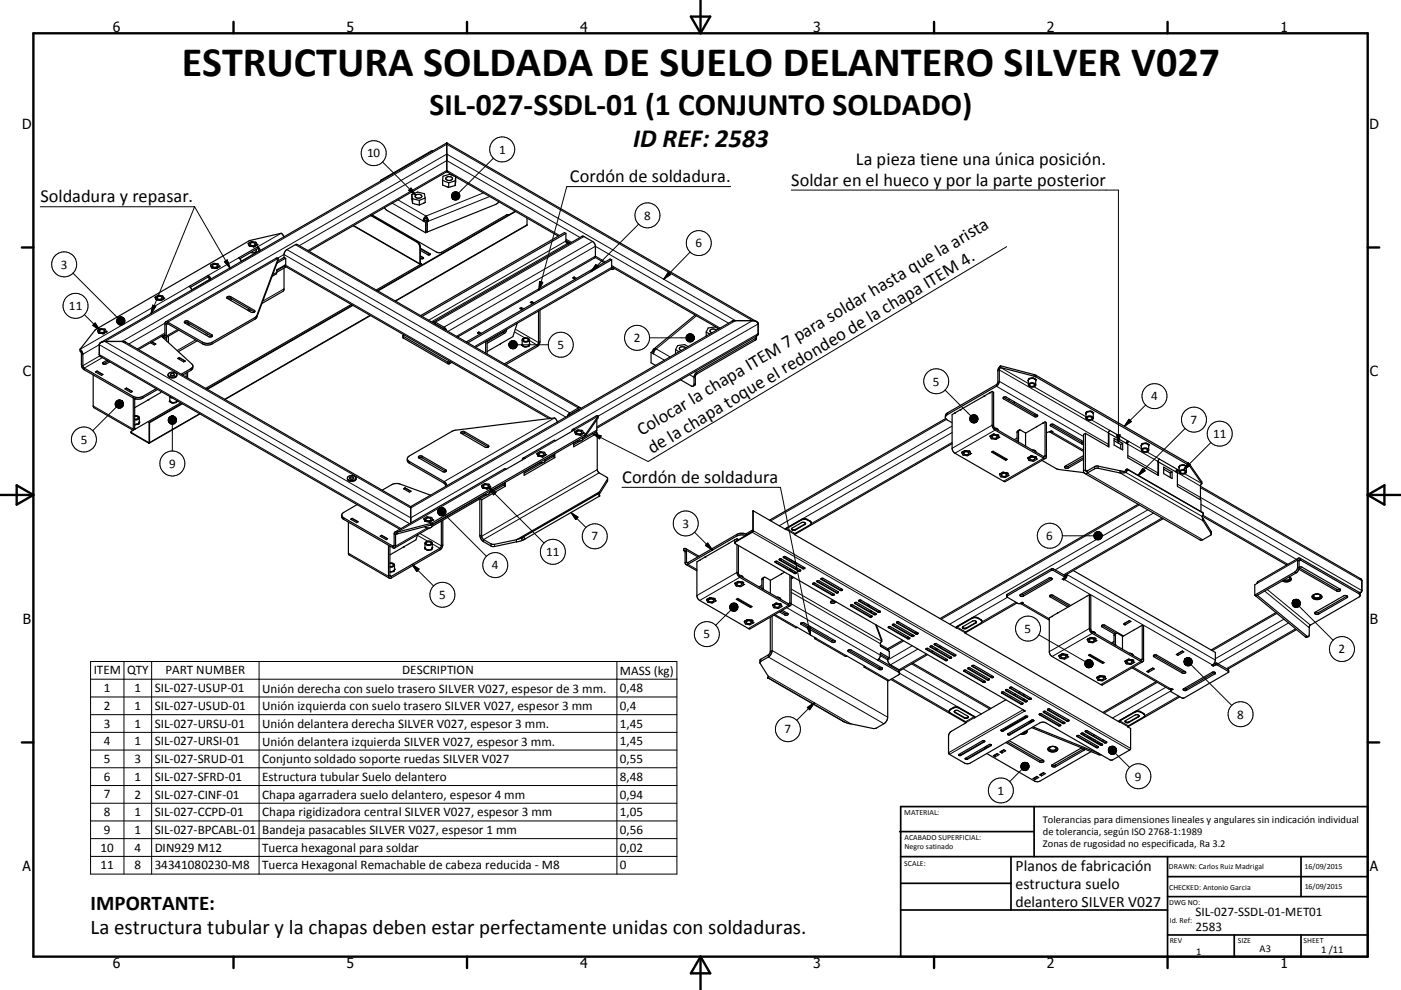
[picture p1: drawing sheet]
<svg xmlns="http://www.w3.org/2000/svg" width="420mm" height="297mm" viewBox="0 0 420 297" stroke-linecap="round" stroke-linejoin="round" font-family="sans-serif">
<defs><g id="words">
<text font-size="12.6" x="54.5" y="22.8">ESTRUCTURA SOLDADA DE SUELO DELANTERO SILVER V027</text>
<text font-size="9.4" x="128.8" y="34.5">SIL-027-SSDL-01 (1 CONJUNTO SOLDADO)</text>
<text font-size="7.9" x="189.8" y="44">ID REF: 2583</text>
<g font-size="6.3">
<text x="27.1" y="273">IMPORTANTE:</text>
<text x="27.1" y="280.2">La estructura tubular y la chapas deben estar perfectamente unidas con soldaduras.</text>
</g>
<g font-size="5.5">
<text x="256.6" y="49.4">La pieza tiene una única posición.</text>
<text x="170.9" y="54.7">Cordón de soldadura.</text>
<text x="237.2" y="55.8">Soldar en el hueco y por la parte posterior</text>
<text x="12.1" y="60.7">Soldadura y repasar.</text>
<text x="192.3" y="130.9" transform="rotate(-31 192.3 130.9)">Colocar la chapa ITEM 7 para soldar hasta que la arista</text>
<text x="195.5" y="136.3" transform="rotate(-31 195.5 136.3)">de la chapa toque el redondeo de la chapa ITEM 4.</text>
<text x="186.5" y="144.9">Cordón de soldadura</text>
</g>
<g font-size="4.7">
<text x="304.5" y="261.2">Planos de fabricación</text>
<text x="304.5" y="266.6">estructura suelo</text>
<text x="304.5" y="272">delantero SILVER V027</text>
</g>
<g font-size="4.2">
<text x="33.9" y="9.6">6</text>
<text x="103.9" y="9.6">5</text>
<text x="173.9" y="9.6">4</text>
<text x="243.8" y="9.6">3</text>
<text x="313.9" y="9.6">2</text>
<text x="383.9" y="9.6">1</text>
<text x="6.7" y="38.7">D</text>
<text x="410.5" y="38.7">D</text>
<text x="6.9" y="112.9">C</text>
<text x="410.7" y="112.9">C</text>
<text x="6.9" y="187.1">B</text>
<text x="410.7" y="187.1">B</text>
<text x="6.8" y="261.4">A</text>
<text x="410.7" y="261.4">A</text>
<text x="33.9" y="290.4">6</text>
<text x="103.9" y="290.4">5</text>
<text x="173.9" y="290.4">4</text>
<text x="243.8" y="290.4">3</text>
<text x="313.9" y="290.4">2</text>
<text x="383.9" y="290.4">1</text>
</g>
<g font-size="3.9">
<text x="110.1" y="47.2">10</text>
<text x="149.6" y="46.1">1</text>
<text x="193.1" y="65.9">8</text>
<text x="208.5" y="74.2">6</text>
<text x="18.2" y="80.6">3</text>
<text x="20.7" y="93">11</text>
<text x="167.1" y="104.6">5</text>
<text x="190" y="102.6">2</text>
<text x="279.7" y="115.7">5</text>
<text x="345.1" y="120.1">4</text>
<text x="357" y="127.2">7</text>
<text x="363.7" y="131.4">11</text>
<text x="24.2" y="133.1">5</text>
<text x="50.7" y="140.3">9</text>
<text x="204.6" y="158.3">3</text>
<text x="313.7" y="162">6</text>
<text x="163.7" y="166.8">11</text>
<text x="177.4" y="162.1">7</text>
<text x="147.5" y="170.8">4</text>
<text x="131.7" y="179.7">5</text>
<text x="210.9" y="191.5">5</text>
<text x="307.2" y="189.8">5</text>
<text x="401.3" y="196">2</text>
<text x="28.1" y="202.4">ITEM</text>
<text x="38.1" y="202.4">QTY</text>
<text x="49.6" y="202.4">PART NUMBER</text>
<text x="120.6" y="202.4">DESCRIPTION</text>
<text x="185.8" y="202.4">MASS (kg)</text>
<text x="31.2" y="207.7">1</text>
<text x="40.3" y="207.7">1</text>
<text x="46.4" y="207.7">SIL-027-USUP-01</text>
<text x="78.6" y="207.8">Unión derecha con suelo trasero SILVER V027, espesor de 3 mm.</text>
<text x="185.8" y="207.7">0,48</text>
<text x="31.2" y="213">2</text>
<text x="40.3" y="213">1</text>
<text x="46.4" y="213">SIL-027-USUD-01</text>
<text x="78.6" y="213.1">Unión izquierda con suelo trasero SILVER V027, espesor 3 mm</text>
<text x="185.8" y="213">0,4</text>
<text x="370.9" y="215.6">8</text>
<text x="31.2" y="218.4">3</text>
<text x="40.3" y="218.3">1</text>
<text x="46.4" y="218.4">SIL-027-URSU-01</text>
<text x="78.6" y="218.4">Unión delantera derecha SILVER V027, espesor 3 mm.</text>
<text x="185.8" y="218.3">1,45</text>
<text x="235.2" y="220">7</text>
<text x="31.2" y="223.6">4</text>
<text x="40.3" y="223.6">1</text>
<text x="46.4" y="223.6">SIL-027-URSI-01</text>
<text x="78.6" y="223.7">Unión delantera izquierda SILVER V027, espesor 3 mm.</text>
<text x="185.8" y="223.6">1,45</text>
<text x="31.2" y="228.9">5</text>
<text x="40.3" y="228.9">3</text>
<text x="46.4" y="228.9">SIL-027-SRUD-01</text>
<text x="78.6" y="229">Conjunto soldado soporte ruedas SILVER V027</text>
<text x="185.8" y="228.9">0,55</text>
<text x="31.2" y="234.3">6</text>
<text x="31.2" y="239.5">7</text>
<text x="40.3" y="234.3">1</text>
<text x="40.3" y="239.6">2</text>
<text x="46.4" y="234.3">SIL-027-SFRD-01</text>
<text x="46.4" y="239.6">SIL-027-CINF-01</text>
<text x="78.6" y="234.4">Estructura tubular Suelo delantero</text>
<text x="78.6" y="239.7">Chapa agarradera suelo delantero, espesor 4 mm</text>
<text x="185.8" y="234.3">8,48</text>
<text x="185.8" y="239.6">0,94</text>
<text x="299" y="238.4">1</text>
<text x="340.3" y="234.2">9</text>
<text x="31.2" y="244.9">8</text>
<text x="40.3" y="244.9">1</text>
<text x="46.4" y="244.9">SIL-027-CCPD-01</text>
<text x="78.6" y="244.9">Chapa rigidizadora central SILVER V027, espesor 3 mm</text>
<text x="185.8" y="244.9">1,05</text>
<text x="31.2" y="250.2">9</text>
<text x="40.3" y="250.2">1</text>
<text x="46.4" y="250.2">SIL-027-BPCABL-01</text>
<text x="78.6" y="250.3">Bandeja pasacables SILVER V027, espesor 1 mm</text>
<text x="185.8" y="250.2">0,56</text>
<text x="30.1" y="255.5">10</text>
<text x="40.3" y="255.5">4</text>
<text x="46.4" y="255.5">DIN929 M12</text>
<text x="78.6" y="255.6">Tuerca hexagonal para soldar</text>
<text x="185.8" y="255.5">0,02</text>
<text x="30.1" y="260.9">11</text>
<text x="40.3" y="260.9">8</text>
<text x="46.4" y="260.9">34341080230-M8</text>
<text x="78.6" y="260.9">Tuerca Hexagonal Remachable de cabeza reducida - M8</text>
<text x="185.8" y="260.9">0</text>
<text x="358.4" y="274.9">SIL-027-SSDL-01-MET01</text>
<text x="358.4" y="279.4">2583</text>
</g>
<g font-size="3.1">
<text x="312.7" y="246.8">Tolerancias para dimensiones lineales y angulares sin indicación individual</text>
<text x="312.7" y="250.4">de tolerancia, según ISO 2768-1:1989</text>
<text x="312.7" y="254">Zonas de rugosidad no especificada, Ra 3.2</text>
<text x="358.6" y="286.5">1</text>
<text x="377.6" y="285.6">A3</text>
<text x="396.1" y="285.9">1 /11</text>
</g>
<g font-size="2.4">
<text x="271.1" y="244.4">MATERIAL:</text>
<text x="271.2" y="252">ACABADO SUPERFICIAL:</text>
<text x="271.2" y="254.7">Negro satinado</text>
<text x="271.1" y="259.7">SCALE:</text>
<text x="350.4" y="260.8">DRAWN: Carlos Ruiz Madrigal</text>
<text x="391.1" y="260.6">16/09/2015</text>
<text x="350.5" y="267">CHECKED: Antonio Garcia</text>
<text x="391.2" y="266.7">16/09/2015</text>
<text x="350.5" y="271.4">DWG NO:</text>
<text x="350.7" y="276.9">Id. Ref:</text>
<text x="350.7" y="282.8">REV</text>
<text x="371.1" y="282.9">SIZE</text>
<text x="390.8" y="283">SHEET</text>
</g>
</g></defs>
<g fill="none" stroke="#000" stroke-width=".36">
<path d="M123.5 58.4l.1 2.3M123.5 58.4l1.7-.8 2 .5 .3 1.3M123.5 58.4l.2 1.2M123.7 59.6v1.4M123.7 59.6l2 .5M124.6 58.6a1.08 1.08 0 0 1 1.8 .4 1.1 1.1 0 0 1-1.9-.3zM127.5 59.4v1.4M127.5 59.4l-1.8 .7M129.9 45.2l-.8 .2-14.7 8.5-.3 .4M132.7 54.1v1.4l1.3 .5M132.7 54.1l1.8 .7M133.7 53.3a1.17 1.17 0 0 1 1.9 .3 1.13 1.13 0 0 1-1.9-.1z"/>
<path d="M133.9 42.9v8.6M133.9 42.9l92.9 53.6M133.9 51.5l2.4 1.4M133.9 42.9l-103.6 59.8M133.9 51.5l-41.3 23.9M134.5 54.8v1.4M136.5 55.7l-1.4 .4M136.5 54.3v1.4M136.5 54.3l-2 .5M136.6 54.7l-.1 1M136.6 53.1l30.8 17.7M136.6 53l-1.8-.7-2 .6-.1 1.2"/>
<path d="M136.6 53v1.4M136.6 53l-.1 1.3M63.1 79.6l.1-.1a1.93 1.93 0 0 1 2.2-.3l.3 .8M63.1 79.6l.3 .6M63.7 79.6a.77 .77 0 0 1 .9-.4 .77 .77 0 0 1 .5 .8 .82 .82 0 0 1-.8 .2 .82 .82 0 0 1-.6-.6zM65.7 80h.1M74.7 73.7l.2 .1M74.7 73.7h.1M74.7 73.7l.1 .1M74.8 73.8h.1M74.9 73.8l1.1 .2M74.9 73.8h.1"/>
<path d="M75.1 72.9a.75 .75 0 0 1 .9-.2 .75 .75 0 0 1 .4 .8 .82 .82 0 0 1-.8 .2 .82 .82 0 0 1-.6-.6zM76.2 73.9l-.2 .1M76.8 74.8a1.06 1.06 0 0 1-.5 1 1.06 1.06 0 0 1-1.1-.1M77 73.4l-.8 .5M77 73.4l-.4-.8a1.81 1.81 0 0 0-2.1 .4l.2 .7M77 73.4v.1M77.2 74l-5.6 3.3 .7 1.1M77.2 74l.8 1.2M77.2 74v.6M77.2 74.6l.5 .7M77.2 74.6l-5.3 3M77.5 75.4l-5.2 3"/>
<path d="M77.7 75.3v.1M83.4 77.5l-6.6 17.5-13.2 7.7a2.95 2.95 0 0 1-2.8 0l-10.7-6.1h-.5l-.1 .3-.1 3.8-.1 .2-.5-.2M83.4 77.5v.5l-6.6 17.5-13.2 7.7a3.2 3.2 0 0 1-2.8 0l-10.6-6.1-.3 .3v3.4a.58 .58 0 0 1-.4 .6 .58 .58 0 0 1-.7-.2M83.4 77.5h-.6l-33.1 19.1M85.1 71.1l-.8-1.1-9.8 2.3-45.6 26.4-4.9 6.1M85.1 77.3l.1-1.4 .6-.9 2.9-1.7 .4 .1 84.9 48.9M85.1 77.3h.1M85.1 77.3l-1.8 1M85.2 77.3l.4 .2M85.2 79.7l.2 .1M85.4 79.8l-2.4 1.4M85.4 79.8l79.2 45.8"/>
<path d="M85.6 77.5v1.9l-2.5 1.5-.1 .8M85.6 77.5l-2.6 1.4M105.9 67.7l20.1 11.6M111.5 64.5l19.3 11.1 .8 .2 .9-.2 19.4-11.2 .6 .1M115.2 62.3l.7 .7 11.7 6.8M124.2 61.2l1.5 .3M125.7 60.1v1.4M126 75.1l2.3 1.3h.6M126 74.6l2.9 1.8M126 76.9l.9 .5M126 77.4l.6 .2 .3-.2M126 76.8l1 .6"/>
<path d="M126 74.5l2.9 1.6v.3M126 79.1v-5l-.2-.7-.4-.7-14.2-8 14.2 8.3 .5 1.1 .1 5.2M126 79.1l.1 .1M126.2 79.3h-.2M126.2 79.1l-.1 .1M126.2 79.1v.2M126.2 79.1l.2 .1-13.6 7.8M126.9 66.3l.7 .4M127 61l-1.3 .5M127.3 66.1l.7 .4M127.3 66.1l-.4 .2M127.6 66.7v3.1"/>
<path d="M127.7 64.8v.5M127.7 65.3l.4 .8M127.7 64.8l.7 1.6M127.7 64.8l-.6 .7-.2 .8M127.7 65.3l-.4 .8M127.7 66.2v.1M127.7 66.2l.4 .3M128 69.6l-.4 .2M128 66.5v3.1M128 66.5l-.4 .2M128 69.5l.1 .1M128.1 66.1l-.4 .1"/>
<path d="M128.1 66.1l.3 .3M128.1 66.5v3.1M128.4 66.4l-.3 .1M149.6 60.6l-1 .7-20.5 8.3M154.5 63.4l-41.3 23.8M154.6 63.5l-41.3 23.8M157.9 67.6l-39.3 22.7M158 67.6h-.1M158 65.4v2.2M169.7 72.1l1.3 .8M169.7 70v2.3l.3 .7M169.7 70l-43.2 24.9"/>
<path d="M169.7 70l-.5-.2-43.1 24.9M170 72.4l.7 .5-.6 .2M170 72.4v.6M170 73l.1 .1M170 72.3v.1M178.4 77.2l2.7 1.6M178.4 77.2l.1-3.3-.2-.7-.6-.8-3.1-1.6-44.6 25.8M178.4 77.2l-41.2 23.9M183.4 77.9l-.5-.2-43.1 24.9M183.4 77.9v2.3M183.4 77.9l-43.2 24.9M29.5 99.8l.2 .1"/>
<path d="M29.7 99.9h.1M29.7 99.9l1.1 .2M29.9 99a.75 .75 0 0 1 .9-.2 .75 .75 0 0 1 .4 .7 .82 .82 0 0 1-.8 .3 .82 .82 0 0 1-.6-.7zM31.9 99.5l-.5-.8a1.88 1.88 0 0 0-2.1 .4l.2 .7M31.9 99.5l-.9 .5M31.9 99.5h-.1M46.5 89.2l.1-.1a1.82 1.82 0 0 1 2.1-.3l.4 .7M46.5 89.2l.3 .6M46.8 89.8l.1 .1M46.8 89.8h.1M46.8 89.8v.1M46.8 89.9h.2"/>
<path d="M46.9 89.9h.1M47 89.9l1 .2M47.1 89.2a.92 .92 0 0 1 1.5 .3 .82 .82 0 0 1-.9 .3 .82 .82 0 0 1-.6-.6zM48 90.1h.1M49.1 89.5l-1.1 .6M49.1 89.6h.1M53.6 99l-4 2.4M55.3 96.5l1-.2 7.2 4.1a.52 .52 0 0 1-.1 .7 .52 .52 0 0 1-.7 0l-7.2-4.2zM55.4 96.9h1l7.2 4.1M56.9 97.1l-.5 .3M57 86.2l.5 .8M62.4 82.6l-5.7 3.3 .3 .3"/>
<path d="M62.4 82.6l.8 1.1M62.4 82.6v.5M62.4 83.1l.4 .9M62.4 83.1l-5.4 3.1M62.7 84l-5.2 3M63.4 80.2l.2 .2M63.6 80.4l1 .1M64.9 80.5h-.3M65.7 80l-.8 .5M68.1 89.1l1.1-.1 7.2 4.3a.71 .71 0 0 1-1.1 .4l-7.2-4.2zM68.2 89.5h1l7.1 4.1M69.7 89.8l-.6 .3"/>
<path d="M75.2 93l-.6 .3M83 81.7l-.2 .5-1.2 .7M85.1 80.4l-.1 6.8-6.5 3.8M85.8 80.1l-2.8 1.6M105.3 91.3l-43.6 25.2M105.7 91.5l-43.7 25.2M105.8 91.6l-43.6 25.2M111.1 94.7l-43.7 25.2M130 96.6h.4l2.7 1.5 .8 1.1M130 96.6l-.2 .2M130.3 97.1l3 1.8M143.6 99.7l-.4 .2"/>
<path d="M143.6 99.7l.6 .4M143.6 99.6l.7 .4M143.6 99.6v.1M143.6 99.6l-.5 .3 .8 .4M151.3 99.1l-.5 .7-4.8 2.7M152 98.8l-.7 1.1-5.3 3.1M155.1 97l-1.3 4-3.8 2.2M156.3 92.3l-.5 .2 .8 .4-.3-.2M156.3 92.3l.7 .4M156.3 92.3v.4M156.3 92.7v.1M159.4 90.6l-.4 .2"/>
<path d="M159.4 90.6l.6 .3M159.4 90.5l.7 .4M159.4 90.5v.1M159.4 90.5l-.4 .2 .7 .4M161.5 93.3l-.1 9.8-.4 .4-9.8 5.7M161.9 93v9.5l-.3 1-.6 .5-9.4 5.4M172.1 83.1l.8 .4M172.1 83.1v.5M172.1 83.6l.3 .2M172.1 83.1l-.4 .3 .7 .4M172.1 83.6h.1M183.4 80.1l32.2 18.5"/>
<path d="M183.4 80.2l.4 .1M183.4 80.2l-.3 .6-40.5 23.4M184.2 80.5l-.5 .3-.4-.1M208.4 94.5l-12.4 10.2M211.7 99.6l1.1 .6M211.7 99.6v1.2M214.8 99.1a1.11 1.11 0 0 0-1.9 .3l.6 .4M215.5 98.7l-1.1-.6-2.1 .3-.6 1.2M24 104.8l.8 1.3v3.8l.3 .4 14.9 8.6a3.2 3.2 0 0 0 2.8 0l4-2.3M24 104.8v.5l.4 .7v3.7l.7 1.1 14.9 8.6M27.9 112.5l.2 9.8 11.8 6.8M28.6 111.6l.5-.3 1.8 1-.5 .3z"/>
<path d="M29.1 111.3v.1M29.1 111.4l-.4 .2M29.1 111.4l1.7 1M31 100l-.2 .1M32.1 108.1l-1.3 .7 .1 .4M32.5 108.3l-1.6 .9M32.9 108.6l-1.3 .7-.7-.1M37.5 116.7l.4-.3 1.8 1.1-.5 .2zM37.9 116.4v.1M37.9 116.5l-.4 .2M37.9 116.5l1.7 1M40 119.4v9.6"/>
<path d="M40.4 119.6l.1 9.2M40.6 119.7l-.2 .1M44.5 119.9h.1M44.5 119.9l-4.1 2.4M45.5 102.6l1.1 .7M45.6 102.5l1.1 .7-.4 .3-1.2-.7M47.2 116.8l-4.4 2.6a2.99 2.99 0 0 1-2.8 0M48.3 117.5l-.1 .3-3.8 2.1M48.8 101.2h-.1M48.8 100.7l-.4 .2 9.1 8.3a.82 .82 0 0 1-.3 1.4l-2.9 1.7M48.8 100.7v.5M49.1 101.3l-.1 .1"/>
<path d="M49.4 100.3l-7.9 4.6M49.9 101.2v1.1M50.4 112.4a1.45 1.45 0 0 0 1.2 1 1.45 1.45 0 0 0 1.4-.6v-.4M50.5 100.8v2M50.7 111.9a1.35 1.35 0 0 1 2.3 .7 1.56 1.56 0 0 1-2.6-.3zM50.9 119l.2 1.5M50.9 119l.8 .4M51.2 112.2a.6 .6 0 0 1 .6-.2 .6 .6 0 0 1 .4 .6 .6 .6 0 0 1-.6 .2 .6 .6 0 0 1-.4-.6zM53.3 107.5l.4-.2 1.9 1-.5 .3zM53.7 107.3v.1M53.7 107.4l-.3 .2M53.7 107.4l1.8 1"/>
<path d="M55.8 111.9v1.2M56.2 111.7v1.7M57.8 109.8v.7l-.4 .5-2.7 1.5M59.1 102.2l-5.6 3.3M62.4 100.3l-.5 .3M120.8 100.8l13.4 7.8 .8-.1M121.1 100.5l-.3 .2 .1 .7 13.3 7.7 .5 .1 .7-.5M145.6 102.4v3.5M146 102.2v4M150 103.2h.1M150.1 103.2h.1M150.1 103.2l-4.1 2.3"/>
<path d="M156.5 103.4v.2M156.6 102a1.28 1.28 0 0 1 2.1-.1v1.4M156.6 102a1.29 1.29 0 0 0 2.1 0M156.6 102v1.5l.4 .4M156.6 103.3l-.1 .1M156.6 103.7l.4 .2M157 103.9l.1 .1M157 101.7a.88 .88 0 0 1 1.4 .3 .87 .87 0 0 1-.8 .4 .87 .87 0 0 1-.7-.5zM157 103.9h.9M157.9 103.9l.4 .1M157.9 103.9l-.3 .2M158.7 103.5l-.1 .3"/>
<path d="M158.7 103.4l-.8 .5M158.7 103.3v.1M158.7 103.2l.1 .2M158.7 103.4v.1M158.7 103.2l-.2 .7-1.2 .2-.9-.5 .1-.2M195.2 105.7v3.1l1.3 .8M195.5 105.4v.1M195.5 105.4l.5 .2M195.8 105.3l-.3 .1M195.8 105.3l.3 .1M196 105.7l-.4-.2-.4 .2M196 105.6l-.1 .6-.7-.5"/>
<path d="M196 104.7l-.2 .6M196 104.7h.7l-.6 .7M196.1 105.4l-.1 .2M202.5 104.9v1.3M202.5 104.9l1.1 .6M205.6 104.4a1.09 1.09 0 0 0-1.9 .4l.6 .3M206.3 104l-1-.6-2.2 .3-.6 1.2M226.7 100.8l.1 .9-.4 .4-17.6 10.2-.3 .6v2.3l-.7 .7M226.8 101.1l-.4 .5-17.7 10.2-.6 1.1-.1 2.6-.3 .4-.5-.1-3.2-1.8M295 118.9l-7.1 4M295 118.9h.1M296.8 117.8l-1.8 1.1"/>
<path d="M296.8 117.8h.1M297.5 117.4l.4 .3v10.1l.3 .7 14.8 8.5 .3-.3v-10.1M297.5 117.4l-.7 .4M297.5 117.4v10.2l.4 1.1 15 8.7 .6 .1M300 109.8l-.8 .9v4l-.3 .6-14.9 8.6-.5 .6v1M300 110.3l-.4 .7v3.7l-.7 1.1-14.9 8.6-.6 .7M300 109.8l10.6 2.8 45.6 26.3 4.1 5.7v.5M300 110.3l10.6 2.8 45.8 26.5 3.9 5.5M300 109.8v.5M300.9 119.2v.5l9.2 5.3a.49 .49 0 0 0 .7 .2 .49 .49 0 0 0 .1-.7M300.9 119.2h.9l9.1 5.3M300.9 119.2l9.2 5.3h.8"/>
<path d="M308.2 114.1l.1 .2M308.3 115.4a1.31 1.31 0 0 1 2.2 .1M308.3 114v.1M308.4 114l-.1 1.6a1.29 1.29 0 0 0 2.2-.1M308.4 114h-.1M308.4 113.8v.2M308.4 113.9v.1M308.5 113.6l-.1 .2M308.8 113.5h.2M308.8 115.2a.86 .86 0 0 1 1.4 .4 .81 .81 0 0 1-.9 .4 .81 .81 0 0 1-.6-.7zM308.9 113.6l-.5 .3M309.4 113.5l-.5 .1"/>
<path d="M309.4 113.5l.8 .2M309.5 113.4l-.2 .1M309.9 113.4l.3 .3M310.2 113.7h.1M310.3 113.7h.2M310.3 113.8l.2 .3v1.4M310.5 114.1v.1M310.5 114.1l.1-.2-.8-.6-1.3 .2-.3 .7 .1 .1M310.6 113.9l-.1 .2M40.4 124.7a1.16 1.16 0 0 1 1.4 .6M40.4 124.9a.64 .64 0 0 1 .7 0 .64 .64 0 0 1 .3 .7l-1 .2M40.4 127.3h.4"/>
<path d="M40.8 127.3l-.2 .1M41.1 127.3h.2M41.2 127.3h-.4M41.7 126.9l-.5 .4M41.7 126.9h.1M41.8 125.3a1.09 1.09 0 0 1-1.4 .6M41.8 125.3v1.5M41.8 126.8l-.2 .4M41.8 126.8l-.1 .1M41.8 126.8h.1M41.8 126.7v.1M41.9 126.7l-.1-.1-.2 .7-1.2 .2"/>
<path d="M44.7 126.7v6.1l-5.4-3.2M44.7 126.7l.2 .1M44.9 126.8l-.2 6.2M50.9 120.2l-.1 .3M50.9 120.2l-.1 .2 .9 .6 1.2-.2 .2-.6M50.9 120.1v.1M51 120.5l.1 .1M51.1 120.6h.1M51.2 120.6l1.1 .2M51.2 120.6l.3 .3M52.3 120.8h.3M52.3 120.8l-.4 .1"/>
<path d="M53 120.5l-.7 .3M53 120.5l-.1 .2M53 120.3v.2M53.1 120.2l-.1 .1M54.2 120.9l-14.9 8.5 .2 .6 5.2 3M54.5 121.1l-9.8 5.6M54.7 121.1l-9.8 5.7M59.9 124.2l-15.1 8.7M122.1 137.7l.6 .7 10.5 6.1 .8 1.2M125.6 136.9h1l7 4a.5 .5 0 0 1-.1 .7 .5 .5 0 0 1-.6 0l-7.3-4.2-.2-.3zM125.6 137.4l.8-.1 7.2 4.1M138.2 129.6l.6-.2 .5 .1 7.2 4.3a.69 .69 0 0 1-1.1 .3l-7.2-4.1z"/>
<path d="M138.3 130h1l7.1 4.1M146.4 134.1h.1M156.8 137.5h.6l-5.6 3.3-.7-.1-32.7 18.9M156.8 137.5l-.2 .5M161.3 136.7l.2 .2M161.5 136.9l1.1 .1M161.6 136.1a.9 .9 0 0 1 1.5 .3 .82 .82 0 0 1-.9 .4 .82 .82 0 0 1-.6-.7zM162.6 138.9l-5.5 3.1M162.7 137h-.1M162.8 137h-.2M162.8 137h-.1M163.4 137.8a1.05 1.05 0 0 1-.5 1 1.05 1.05 0 0 1-1.2 0"/>
<path d="M163.5 136.5l-.7 .5M163.5 136.5v.1M163.6 136.5h-.1M163.6 136.5l-.5-.8a1.77 1.77 0 0 0-2.1 .3l.3 .7M163.6 136.5h.1M165.8 137l.5 .3M166.2 136.2l-.2 .6-2.6 1.6M166.3 137.3l-9.2 5.3v-1.2M166.3 136.1v1.2M167.1 126.6l-.8-1.2-30 3.7-13.6 7.7a1.24 1.24 0 0 0 0 2.1l10.5 6.1 .3 .4 .1 .6M171.4 129.4l.2-.5h.7l-5.7 3.3h-.6l-9.2 5.2M172.7 130.3h.1"/>
<path d="M172.8 130.3l1.2 .2M172.9 129.5a.77 .77 0 0 1 .9-.3 .77 .77 0 0 1 .5 .8 .83 .83 0 0 1-.8 .2 .83 .83 0 0 1-.6-.7zM173.7 122.8l-3.1 1.8M173.9 132.3l-1.9 1.1M174 130.5h.1M174 122.3l.2 .2M174 122.3l-.6 .1-2.7 1.6-.6 .9M174.1 130.4l-.1 .1M174.1 130.4l-.2 .1M174.7 131.3a1.08 1.08 0 0 1-.5 1 1.08 1.08 0 0 1-1.2 0M174.9 130l-.8 .4M174.9 129.9v.1"/>
<path d="M174.9 129.9l-.5-.8a1.84 1.84 0 0 0-2.1 .4l.4 .8M178.6 129.6l.5 .4M178.9 128.5l47.9-27.7 .5-.5v-3.1a1.46 1.46 0 0 0-1.7-1h-5.4l-.9 .3-96.2 55.5M178.9 125.9l-.1 3.6-4.1 2.4M179.1 130l-7.1 4v-1.2M179.1 130v11.1l.4 .7 2.7 1.7-.1 .9-2.4 3.8M179.3 124.8h-.5l-7.1 4.1M179.3 124.8l-3.9 5.6-46 26.5-10.4 2.8M179.3 124.8v.6l-3.9 5.5-45.8 26.4-10.6 2.9M283.5 125.5l1.9 1.3M283.5 125.6l-52.8 30.5M285.4 133.1l-47.2 27.3"/>
<path d="M286.2 124l-.8 .4v10.1l.4 1 .5 .5 14.7 8.5h.5l12-7M286.2 124h.1M287.9 122.9l-1.8 1.1M287.9 122.9h.1M288.4 135.8l.5 .8a1.85 1.85 0 0 0 2-.4l.1-.1M288.4 135.7h.1M289 135.7a.86 .86 0 0 1 1.4 .4 .8 .8 0 0 1-.8 .4 .8 .8 0 0 1-.6-.8zM289.5 135.2l1 .2M289.5 135.2l-1.1 .6M289.5 135.2h.1M290.5 135.4h.1M290.5 135.4h.2"/>
<path d="M290.6 135.4l.1 .1M290.7 135.4v.1M290.7 135.5l.3 .6M290.7 135.5h.1M296.9 130.8v.1M296.9 130.8h.1M297.3 135.6l.4-.2 4.3 2.4-.5 .3zM297.5 135.5l4 2.3M297.5 130.8a.84 .84 0 0 1 1.4 .4 .82 .82 0 0 1-.8 .4 .82 .82 0 0 1-.7-.7zM297.8 130.3h.2M297.8 130.3l-.9 .5M298 130.3l1 .2"/>
<path d="M298.2 128.4l.8 .3 .3 .4M299 130.5h.1M299.1 130.5l.3 .8a1.87 1.87 0 0 1-2.2 .3l-.3-.7M299.3 129.1h.1M301.5 137.8v.3M301.8 137.7l-.3 .1M304.1 120.6v.4M304.9 131.4l-.8 .5M305.3 132.6l.1-3.3 .3-.3 1.8 .9v3.9M305.6 129l-.7 .6v2.8M308.3 137.3l-.1 .1M308.3 137.3h.1"/>
<path d="M308.7 137.4a.78 .78 0 0 1 .9-.3 .78 .78 0 0 1 .6 .7 .84 .84 0 0 1-1.5-.4zM309 136.9h.1M309 136.9l-.7 .4M309.1 136.8h.1M309.2 136.8h.1M309.2 136.8l-.2 .1M309.3 136.8l1 .2M309.3 136.8l-.3 .1M309.5 135l.8 .2 .3 .4M310.3 137h.1M310.4 137l.3 .9a1.88 1.88 0 0 1-2.3 .2l-.2-.7M310.6 135.6h.1"/>
<path d="M310.8 128h.1M310.8 128l-3.3 2M312.4 138.1l4.9 2.7 7.6 1M313.3 126.6l-2.5 1.4M313.3 126.6l.4 .2v10.4l-.2 .3M314.7 129.5l.1 .2M314.8 129.7l.8-.2-.4-.3-1.5 .6M314.8 129.7l10 5.7M315 127.3h.9l8.9 5.2M315 127.3l-.1 .2 .1 .3 9.4 5.4h.4M315 127.3l9.2 5.3 .6 .1M324.8 136.7l-5.4 3.2a.49 .49 0 0 0 0 .7 .49 .49 0 0 0 .7-.1l4.7-2.7"/>
<path d="M324.8 137.3l-4.7 2.7-.8-.1M325.4 130l7.1 4.1v-4.1M325.4 130l-.6 .3v11.2a.66 .66 0 0 0 .5 .6 .66 .66 0 0 0 .7-.2l2.8-1.4 7 1.4M325.4 130l.1 11.2 .5 .1 2.8-1.5 7 1.4M325.5 124v.1M325.6 124h-.1M325.6 124v1.5a1.18 1.18 0 0 0 1.1 .6 1.18 1.18 0 0 0 1-.8 1.35 1.35 0 0 0-2.1 .1M325.6 123.9v.1M325.6 123.9h.1M325.7 123.8l-.1 .2M325.7 123.6v.1M325.9 125.3a.77 .77 0 0 1 .9-.4 .77 .77 0 0 1 .6 .8 .81 .81 0 0 1-.9 .2 .81 .81 0 0 1-.6-.6z"/>
<path d="M326 123.4l.2 .1M326.2 123.5l1.2 .2M326.2 123.5l-.6 .4M326.7 123.3l-.5 .2M327.2 123.4l.2 .3M327.4 123.7h.3M327.4 123.7l.4 .4v1.4M327.8 124l.1-.2-.9-.5-1.2 .2-.2 .8-.1-.2M327.9 123.8l-.1 .4M332.3 130h.1M332.5 130l5.6 3.3v4l9.2 5.4v-4.1M332.5 130l-.2 .1"/>
<path d="M334 131.6l2.6 1.4v2l-2.6-1.5zM334 132.2l2 1.2M336 133.4v1.3M336.6 133l-.6 .4M338 133.2l.4-.8-5.7-3.3-.4 .8-.1 4M338 133.2h.1M338.1 132.2l-.4 .8M342.1 133.7l.1 .1M342.2 133.6l-.1 .1M342.2 133.5v.1M342.2 133.5v1.5M342.3 133.2l-.1 .3"/>
<path d="M342.4 134.7a1.2 1.2 0 0 1 2 .5 1.28 1.28 0 0 1-2.2-.2zM342.6 134.9a.88 .88 0 0 1 1.4 .3 .84 .84 0 0 1-.8 .3 .84 .84 0 0 1-.6-.6zM342.7 133.1h.3M343 133.1l-.8 .4M343.2 133.1l.8 .2M343.2 133.1h-.2M343.4 132.9l-.2 .1M343.8 133l.2 .3M344 133.3h.2M344.2 133.3h.1M344.2 133.3l.2 1.7M344.4 133.8l.1-.4-.9-.5-1.2 .2-.2 .8"/>
<path d="M347.2 138.5l.1 .1M347.3 138.6l5.7 3.2v4.1l7.1 4.1v3.5M347.3 138.6l-.1 .1M353.6 139.9v.2M353.7 139.7l-.1 .2M354 139.6h.3M354.3 139.6l-.7 .3M354.3 139.6l1.1 .2M354.7 139.5l-.4 .1M355.1 139.5l.3 .3M355.4 139.8h.1M355.5 139.9l.2 .2v1.6a1.37 1.37 0 0 1-2.2 0l.1-1.6"/>
<path d="M355.5 139.8h.1M355.8 139.9l-.1 .2M102.5 154.6l.6 .8 14.8 8.5 .3-.3v-3.6l.3-.4 .5 .1M104.2 143.4a1.41 1.41 0 0 0 2.3 .7 .93 .93 0 0 0 0-1.2 .93 .93 0 0 0-1.1-.2 .77 .77 0 0 0-1 .2 .77 .77 0 0 0 .1 1 1.61 1.61 0 0 0 2.2-.4M104.5 156.6l.1 9.8 12.1 7.1M104.9 143.3a.58 .58 0 0 1 .7-.3 .58 .58 0 0 1 .4 .6 .58 .58 0 0 1-.7 .2 .58 .58 0 0 1-.4-.5zM105.1 155.8l.5-.3 1.8 1-.5 .3zM105.6 155.5v.1M105.6 155.6l-.4 .2M105.6 155.6l1.7 1M107.1 151.4l-4 2.3a1.19 1.19 0 0 0 0 2.1l14.8 8.6 .5-.1 .2-.3v-3.6l.1-.2h.3M114.6 147.1l2.9-1.7a3.3 3.3 0 0 1 2.4-.2l9.2 3.4"/>
<path d="M119 159.7v.5M121 146.6l.4-.2 1.8 1-.4 .3zM121.4 146.4h.1M121.4 146.4l-.3 .3M121.4 146.4l1.7 1M123.1 152l-85.3-49.3-1-.3h-5.6a1.44 1.44 0 0 0-1.4 1v3l.3 .5 89.8 51.9M123.1 152v4.9M127.4 158l.4 .3 .9 .1M127.5 156.4h.1M127.6 156.4l1.2 .1M127.7 155.6a.87 .87 0 0 1 1.5 .3 .82 .82 0 0 1-.9 .4 .82 .82 0 0 1-.6-.7zM128.7 158.4l-10.4 6"/>
<path d="M128.9 156.5h-.1M128.9 156.5l-.2 .1M129.5 157.4l-.1 .7-.7 .3M129.7 156.1l-.8 .4M129.7 156v.1M129.7 156l-.4-.8a1.8 1.8 0 0 0-2.2 .4l.4 .8M132.3 156.3v7.5l-.3 .6-14.8 8.6-.3-.3v-8.9M132.8 156.1v7.4l-.5 1.2-15 8.7h-.6M133.6 141.4l.1 .1M143.9 149.7v10.9l.5 1.4 3.4 2 7-1.4M143.9 149.6l.5 .3M144.4 149.9v11l.3 .7 2.5 1.6 .6 .1 7-1.4"/>
<path d="M144.7 146.4l.2 .1M144.9 146.5l1.1 .1M144.9 145.7a.9 .9 0 0 1 1.6 .3 .84 .84 0 0 1-.9 .3 .84 .84 0 0 1-.7-.6zM146 148.4l-16.5 9.6M146.2 146.6h-.2M146.8 147.4a1.07 1.07 0 0 1-.6 1 1.07 1.07 0 0 1-1.1 0M147 146.1l-.8 .5M147 146.1h-.1M147 146v.1M147 146l-.5-.8a1.85 1.85 0 0 0-2.1 .4l.3 .8M151 145.6l.5 .3M151.3 144.8l-.2 .7-4.4 2.5"/>
<path d="M151.5 145.9l-7.1 4M151.5 144.7v1.2M179.4 148.1l-23.2 13.3M179.4 148.1h.1M179.4 148.1l.4 .7M179.7 147.6l-.7 .6 .4-.1M179.7 148.2l-.1 .2M179.7 147.6v.6M179.8 148.8l-23.2 13.3M179.8 148.8h.1M182.2 143.6l-2.5 4M225.7 159l-2.1 1.2"/>
<path d="M225.8 153.2l-.2 6.3-5.1 3-.2 .1 .2 .5 86.9 50.2-.2 .1M225.8 153.2l-.1 6.3-5.4 3.3M225.8 153.2l9.9 5.7 .1-.3 5-2.8 1.2 .2 1.2 .9M235.5 158.8l.3-.4 4.7-2.7h1.1l1.3 .6a.63 .63 0 0 1 .3 .6 .63 .63 0 0 1-.3 .6l-4.5 2.6-.2 .3M241.5 157l-3.1 1.9h-.6l-.5-.3M241.5 157.1l-3 1.9a.77 .77 0 0 1-1.2-.4M241.5 157.1l-.3-.4h-.7l-3.2 1.9M299.8 142.2l-.1 .1M299.8 142.2h.1M300.3 142.2a.82 .82 0 0 1 .9-.2 .82 .82 0 0 1 .5 .7 .77 .77 0 0 1-.8 .3 .77 .77 0 0 1-.6-.8zM300.6 141.7h.2M300.7 141.7l-.9 .5"/>
<path d="M300.7 141.7h.1M300.8 141.7l1 .2M301.8 141.9l.2 .1M302 142l.2 .8a1.87 1.87 0 0 1-2.1 .2l-.4-.7M325.2 142l34.6 20 .8-.1 2.6-1.6M335.8 141.2l1.4 .3M335.8 141.2v.7M337.2 141.5l.4-.7h.5l22.6 13.1 .1 .3-.4 .7 .1 .4M337.2 141.5l.4 .3M337.6 141.8l-1.8 .1M338.4 141.1h-.4l-.4 .7M341.2 151.3l-59.4 34.3"/>
<path d="M348.7 155.6l-29.5 17.1M348.9 140.1l2.5 1.5v2l-2.5-1.5zM348.9 140.8l2 1.1M350.9 141.9v1.3M351.4 141.6l-.5 .3M352.9 141.8l.4-.8-5.7-3.3-.4 .8-.2 4M352.9 140.8l-.4 .8M353.5 140.2h.1M353.5 141.5a1.28 1.28 0 0 1 2.2 .1M353.5 140.1h.1M353.6 140.1h-.1M354 141.3a.86 .86 0 0 1 1.4 .4 .81 .81 0 0 1-.9 .4 .81 .81 0 0 1-.6-.7z"/>
<path d="M355.7 140.2l.1-.2-.8-.6-1.3 .2-.3 .7 .1 .1-.1-.2M355.7 140.1v.2M359.9 145.9l48.1 27.7 .3 .6v3l-.5 .7M360.3 153.6h.1M360.3 145.1l-.4 .7-.1 4M360.3 153.6l.4 .3M360.4 154.8l25.4 14.7M360.5 155.3l.2 .9M360.5 155.3l.2 .3M360.7 155.6v.6M360.7 155.6l2.4 3.9 .1 .7M360.7 156.2l2.5 4.1"/>
<path d="M114 160.9l.4-.3 1.8 1-.4 .3zM114.4 160.6v.1M114.4 160.7l-.3 .2M114.4 160.7l1.7 1M116.5 163.6v9.3l.2 .5M116.9 168.9l.9 .1 .5 .5M116.9 169.1a.63 .63 0 0 1 .7 0 .63 .63 0 0 1 .3 .7l-1 .1M117.1 163.9l-.2 .1M117.8 171.5l-.7 .1M118.2 171.2l-.5 .2-.8 .1M118.2 171.2l-.1 .2M118.2 171v.2"/>
<path d="M118.2 171v.1M118.3 169.5a1.09 1.09 0 0 1-1.4 .6M118.3 170.7l.1 .1M118.3 169.5v1.4M118.3 170.9l-.1 .3M118.3 171h-.1M118.3 170.7h.1l-.3 .8-1.2 .1M118.3 170.9v.1M118.3 170.9h.1M121 164.1h.1M121 164.1l-4.1 2.4M125.2 160.4l-.5 1.6-3.7 2.1"/>
<path d="M127.4 164.3l.3 .5M127.4 164.3l-.1 .3M127.4 163v1.3M127.5 164.7l.2 .1M127.7 164.8l.3 .2M127.7 164.8l1.1 .1M127.9 162.7a.81 .81 0 0 1 .8-.2 .81 .81 0 0 1 .6 .6 .94 .94 0 0 1-1.6-.2zM128.8 164.9h.2M128.8 164.9l-.4 .2M129 164.9l.1 .1M129.6 163a1.18 1.18 0 0 1-1.1 .6 1.18 1.18 0 0 1-1.1-.8 1.33 1.33 0 0 1 2.2 .1v1.5M129.6 164.4l-.6 .5"/>
<path d="M129.6 164.4l-.1 .4M129.6 164.2l.1 .1M129.6 164.4h.1M129.6 164.1l-.2 .8-1.2 .2-.9-.5 .1-.2M129.7 164.4h-.1M154.8 161.9v.7M156.2 161.4l.4 .7M156.2 161.4l-1.4 .5M156.6 162.1l-1.8 .5M205 165.1l.4 .6M205.6 164.6l4 2.3M205.6 169.3l3.3 2"/>
<path d="M209.6 168.2l-.7 .4v10.1l.3 .9 .6 .5 14.6 8.5h.5l12.1-6.9M209.6 168.1v.1M211.4 167.1l-1.8 1.1M211.4 167.1h.1M211.9 179.9v.1M211.9 179.9h.1M212.5 179.9a.83 .83 0 0 1 .8-.2 .83 .83 0 0 1 .6 .6 .78 .78 0 0 1-.9 .3 .78 .78 0 0 1-.5-.7zM213 179.4l1 .1M213 179.4l-1.1 .6M213 179.4h.1M214 179.5l.1 .1M214.1 179.6l.3 .8a1.89 1.89 0 0 1-2.2 .3l-.3-.7"/>
<path d="M218.5 163l-7.1 4.1M218.5 163h.1M220.2 162l-1.7 1M220.2 162h.1M220.4 175h.1M220.4 174.9v.1M220.7 179.8l.5-.3 4.3 2.5-.5 .3zM220.9 161.6l-.7 .4M220.9 161.6l.5 .3M220.9 161.6v.6M220.9 163.4v8.3l.5 1.2 15.3 8.8 .3-.1 .2-.5v-8.3M221 179.7l4 2.3"/>
<path d="M221 174.9a.75 .75 0 0 1 .9-.2 .75 .75 0 0 1 .4 .8 .83 .83 0 0 1-.8 .2 .83 .83 0 0 1-.6-.6zM221.2 174.5l-.8 .5M221.2 174.5h.1M221.2 174.5l-.8 .4M221.3 174.5l1.2 .1M221.3 174.5h-.1M221.4 174.5h-.2M221.4 163.7v8.3l.3 .6M221.7 172.6a.97 .97 0 0 1 1.1 .7M222.5 174.6l.1 .1M222.6 174.7l.3 .8a1.87 1.87 0 0 1-2.2 .3l-.3-.8M223.5 160.7a3.2 3.2 0 0 0-2.6 .1l-14.8 8.6h-.4l-.3-.4v-3.6l-.2-.3h-.2"/>
<path d="M224 160.4a3.1 3.1 0 0 0-3.1-.1l-14.8 8.5-.3-.2-.1-3.8-.2-.3-.5 .1v.5M228.4 175.6l-.8 .5M228.8 176.7v-3l.4-.5 1.8 .9v3.9M228.8 176.7h-.1M229.1 173.2l-.7 .6v2.7M232.4 168.5l5.8 3.4 .6-.1M232.9 179.2a.94 .94 0 0 1 1.2 .6M233.6 167.8l5.8 3.5 .3 .1 .3-.3M233.6 167.8l.6-.1 5.8 3.3M233.6 167.8v.1M233.6 167.9l5.8 3.3 .6-.1M234.3 172.2h.1"/>
<path d="M234.3 172.2l-3.3 1.9M234.9 167.1l5.9 3.4M234.9 167v.3l5.8 3.3h.5v-.3M235.2 171.7l-.9 .5M235.3 166.9l3.4 2.1M235.3 166.9l-.4 .1M235.3 166.9l5.9 3.4M236.8 172.6v8.3l-.2 .3-14.9-8.6M236.8 170.7l-.3 .2M236.8 170.7l.4 .3v.3M236.8 170.7v.4M237.6 173l-.4 .2"/>
<path d="M237.8 171.2l-.3 .3M238 173.2l-.8 .4M238.2 160.4l48.6 28.1 .1-.4 5-2.8 1 .1 1.5 1M238.4 168.7h.1M238.7 169l.1 .4M238.7 170.3l-.3 .3M238.7 171.7l-.4 .2M238.7 171.7l-5.7-3.3a.33 .33 0 0 0-.4-.1 .33 .33 0 0 0-.1 .5l5.6 3.2a.37 .37 0 0 0 .5 .1 .37 .37 0 0 0 .2-.3M238.7 171.7l.1 .1M238.8 168.9l-.1 .1M240 171l-.4 .2M240 171v.1"/>
<path d="M241.2 170.3h.1M241.2 170.3l-.4 .2M241.3 170.3l-.5 .2M243.7 175l5.7 3.4 .7-.1M243.7 175l.1 .3 5.6 3.2a.36 .36 0 0 0 .5 .2 .36 .36 0 0 0 .2-.4M243.7 175l.5-.1 5.9 3.4M244.9 174.4l.7-.2 5.8 3.5M244.9 174.4l5.9 3.5 .6-.2M244.9 174.3l5.9 3.4 .6-.1M246.2 173.6l5.7 3.4 .7-.1M246.2 173.6l.6-.1 5.8 3.4a.38 .38 0 0 1-.3 .3 .38 .38 0 0 1-.4-.1l-5.6-3.2zM301.8 178.4l.1 .7 3.3 2h.6l.7-.4 .4 .2-.9 .2"/>
<path d="M301.9 178.4h-.1M314.9 178.6l-.2 .2 .2 .3 5.3 3M314.9 178.6h.8l5.3 3.1M314.9 178.6l5.7 3.3M315.3 173.5l-8.5 4.8h-.9M315.3 173.5h-.9l-8.5 4.8M315.3 173.5l.1 .1-.1 .3-8.5 4.9a.5 .5 0 0 1-.7 .2 .5 .5 0 0 1-.2-.7M318.9 173.5v.5M319.2 172.7v.5M319.2 172.7l-3.4-2.1h-.5l-13.4 7.8M319.2 173.2l-3.4-2.1h-.5l-13.5 7.8M319.2 173.2l-.7 .5 .4 .3"/>
<path d="M319.5 172.5v.5l-.4 .4M319.9 172.2a1.83 1.83 0 0 1-1 1.8M321.8 171.2l42.6 24.5-.1 2.6-.6 1.1M326.6 178.4l-9.6 5.6M326.6 178.4l.4 .3v10.1l.3 .6M326.6 178.4v10.2l.5 1.1 15.3 8.9 .5-.4v-10.4l-.4-.2M376.2 178.5l12.2-7 .6-.9 .1-2.8 .4-.4 17.9 10.3 .4 .4v.6l-.4 .4-14.6 8.5-.3 .6v2.4l-.1 .3-.6 .3-.5-.2-14.8-12.2M376.2 178.5l.4 .3M376.5 178.8h.1M377 178.6l14.8 12.3 .4 .1M377 178.6l-.5 .2M377 178.5v.1"/>
<path d="M386.4 173.1a.53 .53 0 0 1 .2 .7 .53 .53 0 0 1-.7 .2l-.9-.1M386.6 173.1a.73 .73 0 0 1 .5 .8 .73 .73 0 0 1-.8 .6l-1.1 .1-.7-.4M387.1 173.6a1.84 1.84 0 0 1-2.4 .5M389.3 167.5l-12.3 7.1-.1 .4-.7 .4v3.1M389.4 170.8l11.3 6.5a.63 .63 0 0 0 .7 .2 .63 .63 0 0 0 .4-.7l-.1-.1M389.5 170.3l11.2 6.5h1.1M389.5 170.2h.9l11.3 6.5M393.4 178.9a1.85 1.85 0 0 0 2.9 0M394 178.5a1.07 1.07 0 0 1 1.8 .5 1.2 1.2 0 0 1-2-.2zM394.6 178.2l-.8 .2-.4 .5M394.6 178.2a1.08 1.08 0 0 1 1.2 .1 1.08 1.08 0 0 1 .4 1.1 1.67 1.67 0 0 1-2.8-.5M403.9 178.8l-8.6 5-1-.1"/>
<path d="M407.8 178.6l-.4-.5-17.8-10.1-.2 2.9-.6 .8-12.2 7.1M223.3 186.4l-.1 .1M223.8 186.4a.79 .79 0 0 1 .9-.3 .79 .79 0 0 1 .5 .7 .88 .88 0 0 1-1.5-.3zM224 185.9l-.7 .5M224 185.9v.1M224.1 185.9l1.2 .2M224.1 185.9l-.1 .1M224.2 185.9h-.2M225 182v.3M225.2 181.9l-.2 .1M225.3 186.1h.1M225.4 186.1l.3 .8a1.85 1.85 0 0 1-2.2 .3l-.3-.7"/>
<path d="M230.9 185.2v10.5l-.4 .7-2.7 1.7 .1 .9 2.4 4.1M231.5 184.8v10.4a2.38 2.38 0 0 1-1.2 1.9l-2.5 1.7M231.7 181.5v.1M232 184.5l6.6 3.8 .4-.1 5.6 3.3-.4 .1M232.3 181.5a.77 .77 0 0 1 .9-.2 .77 .77 0 0 1 .5 .7 .84 .84 0 0 1-1.5-.4zM232.5 181.1l-.8 .5M232.6 181h.1M232.6 181l1.2 .2M232.6 181l-.1 .1M232.7 181l-.2 .1M233.7 183.6l1.6 .9a.48 .48 0 0 0 .6 .2 .48 .48 0 0 0 .2-.7M233.8 181.2h.1"/>
<path d="M233.9 181.2l.3 .8a1.87 1.87 0 0 1-2.2 .3l-.3-.7M234.1 183.3l1.3 .8 .7-.1M234.5 183.1l1.6 .9M240.2 186.9l-.1 .2 .1 .3 9.2 5.3a.48 .48 0 0 0 .7 .1 .48 .48 0 0 0 .2-.6M240.2 186.9h.9l9.2 5.3M240.2 186.9l9.2 5.3h.9M244.2 191.6l9.2 5.3M244.2 191.2v.4M249.8 180l-.7 .5a.6 .6 0 0 0 .3 .6 .6 .6 0 0 0 .7-.2l.6-.3M250.3 180.3l-.7 .3-.5-.2M253.4 196.9l.4-.1 5.7 3.2-.4 .2M254.4 195l-.2 .2 .2 .3 9.2 5.3a.49 .49 0 0 0 .6 .2 .49 .49 0 0 0 .2-.7"/>
<path d="M254.4 195h.8l9.2 5.3M254.4 195l9.2 5.3h.8M255 181.6l5.8 3.3 .6-.1M255.1 181.5h.6l5.7 3.5-.6 .1-5.7-3.3zM256.3 180.9l5.8 3.4 .6-.2M256.3 180.8h.6l5.7 3.3a.37 .37 0 0 1-.2 .4 .37 .37 0 0 1-.4-.1l-5.7-3.3zM257.5 180.1l5.7 3.4 .7-.1M257.5 180.1l.5-.1 5.9 3.4a.37 .37 0 0 1-.3 .3 .37 .37 0 0 1-.4-.1l-5.6-3.2zM259.1 199.8v.3M260.2 181.3l.3 .6M260.5 181.4l.2 .6M260.9 183.1l.2 .6"/>
<path d="M261.1 183.2l.3 .7M262.5 187.4l1.9 5M262.7 187.5l1.7 4.4v.5M263.4 197.7l6.3 3.8v.6l-.3 .4-3.3 1.7M263.5 197.7l-.4 .3 6.3 3.7 .3 .3M264 193.4l2.2 1.3M264 195.9l-.1 .9-.4 .9M264 196.3l2.1 1.2M264 195.9l2.6 1.4M264 195.9h.1M264.4 192.4l-.4 .6v.8l2.6 1.6v1.9M266.1 197.5v.1"/>
<path d="M266.2 197.5l-.1 .1M266.3 188.1l5.8 3.5h.5l.1-.2M266.3 188.1l.7-.1 5.7 3.4M266.3 188.1l5.9 3.4 .5-.1M266.6 197.3l-.4 .2M267.6 187.4l5.7 3.3h.7M267.6 187.3h.6l5.8 3.5-.7 .1-5.6-3.3zM268.8 186.7l.7-.1 5.7 3.3M268.8 186.7l5.7 3.5a.39 .39 0 0 0 .5 .1 .39 .39 0 0 0 .2-.4M268.8 186.7l5.8 3.4 .6-.2M270.6 192.1l-4.2 2.4-.3 .6M272.3 191.1l-.4 .2"/>
<path d="M273.5 190.4l-.4 .2M273.6 199l23.5 13.5M274.8 189.7l-.5 .2M277.6 194.7l5.8 3.5h.5l.2-.3M277.6 194.7l.7-.1 5.8 3.3M277.6 194.6l5.8 3.4 .7-.1M278.1 196.4l-8 4.6h-.4l-2.7-1.6a1.89 1.89 0 0 1-.9-1.8M278.9 193.9l5.7 3.5 .5 .1 .2-.3M278.9 193.9l5.8 3.4 .6-.1M278.9 193.9l.6-.1 5.8 3.4M278.9 193.9h.1M279.8 195.4l-.4 .3"/>
<path d="M280.1 193.2l5.9 3.6 .5-.1v-.2M280.1 193.2l.6-.1 5.8 3.4M280.1 193.2l5.8 3.4 .6-.1M281 194.7l-.4 .3M282.3 194l-.5 .2M286.7 188.4l.2-.5 4.8-2.6 1-.1 1.3 .6a.63 .63 0 0 1 .4 .6 .63 .63 0 0 1-.4 .6l-4.5 2.6-.2 .3M289.3 189.9l46.3 26.7 .1-.3 5-2.8 1 .1 1.5 1M291.4 199.8l.7-.2 5.7 3.4a.37 .37 0 0 1-.2 .3 .37 .37 0 0 1-.4 0zM291.4 199.8l5.8 3.3 .6-.1M292.5 186.9a.52 .52 0 0 0 0-.7 .52 .52 0 0 0-.8 .1l-3.2 1.9M292.5 186.9l-2.8 1.7a.81 .81 0 0 1-1.2-.4M292.5 186.8v.1"/>
<path d="M292.5 186.8l-2.9 1.7h-.6l-.5-.3M292.8 186.5l-.3 .3M305 180.9l-15.7 9M305.9 181l.1 .1M306 181.1l8.6 4.9M315.3 184.9l-.7 .5v10.1l.3 1 .5 .5 14.8 8.4h.4l12-6.9M317 183.9v.1M317 183.9l-1.7 1.1M317.6 196.7h.1M318.1 196.7a.93 .93 0 0 1 1.5 .3 .86 .86 0 0 1-.8 .4 .86 .86 0 0 1-.8-.5zM318.3 196.2l-.7 .5M318.3 196.2h.1"/>
<path d="M318.4 196.2h.2M318.5 196.2h-.2M318.6 196.2l1.2 .2M318.6 196.2h-.1M319.7 196.4l.2 .1M319.8 196.4l.1 .1M319.9 196.5l.2 .7a1.87 1.87 0 0 1-2.2 .3l-.3-.8M326.1 191.8h-.1M326.3 196.6l.5-.3 4.2 2.5-.4 .2zM326.5 196.5l4.1 2.3M326.7 191.8a.75 .75 0 0 1 .8-.2 .75 .75 0 0 1 .5 .7 .82 .82 0 0 1-.8 .2 .82 .82 0 0 1-.6-.6zM326.8 191.3l-.7 .5"/>
<path d="M327.1 191.3l1.1 .2M327.1 191.3h-.3M327.3 189.4l.7 .2 .4 .5M328.2 191.5l.2 .1M328.4 191.6l.2 .7a1.87 1.87 0 0 1-2.2 .3l-.3-.8M328.4 190.1h.1M330.4 187.6h.9l5.6 3.2M330.4 187.6l4.2 2.4M330.4 187.6v.5l3.8 2.2M330.6 198.8v.2M330.8 198.7l-.2 .1M334 192.5l-.7 .4"/>
<path d="M334.2 190.3l-.2 .4v2.6M334.6 190l-.4 .3M334.7 190l1.8 .9v3.9M334.7 190l-.3 .3-.1 3.2M337.2 187h.1M337.3 187v.5M337.3 198.3v.2M337.4 198.3l-.1 .2M337.4 198.3h-.1M338 198.3a.77 .77 0 0 1 .8-.2 .77 .77 0 0 1 .5 .7 .86 .86 0 0 1-1.4-.4zM338.1 197.9l-.7 .4M338.4 197.8l1.2 .3"/>
<path d="M338.4 197.8l-.3 .1M338.6 196l.9 .2 .2 .4M338.6 186.2l.5 .2-1.8 1.1M338.6 186.2l-1.8 1 .5 .3M338.7 186.2l-1.4 .8M339.5 198l.2 .1M339.6 198.1h.1M339.7 198.1l.2 .7a1.84 1.84 0 0 1-2.3 .3l-.3-.6M339.7 196.6h.1M342.5 187.6v10.1l-.2 .3-15-8.6M342.5 187.6l-6 3.4M346 196.6h.8l8.5 4.9"/>
<path d="M346 196.6l8.6 4.9h.7M346 196.6l-.2 .2 .2 .3 8.5 4.8a.48 .48 0 0 0 .6 .2 .48 .48 0 0 0 .2-.6M353.1 196.1h.1M353.1 196.1v.5M354.5 195.3l.4 .3-1.8 1M354.5 195.3l-1.8 1 .4 .3M363.7 199.4h.1M363.7 199.4l-.4 .2 .4 .3M363.7 199.4l.8-.4h.4l3.4 1.9v.8l-13.3 7.7h-.6l-3.3-1.9-.1-.7M363.7 199.9l1.1-.5 3.6 2.2M363.7 199.4v.5M382.5 183.8l-19.4 11.2"/>
<path d="M388.7 188.9l-20.7 11.9M394.2 183.8l8.6-5a.64 .64 0 0 1 .8-.2 .64 .64 0 0 1 .4 .6l-8.7 5a.65 .65 0 0 1-.7 .2 .65 .65 0 0 1-.4-.6zM230.2 203.4h.1M230.2 203.4l23.6 13.5 8.1 1.7 .9-.2 2.4-1.4a2.44 2.44 0 0 0 .9-1.8v-11M230.3 203.1l-.1 .3M230.3 203.1l.3 .4-.4-.1M259.1 200.1l7 4.1M267.1 203.8l22.5 13M286.1 213.4l3.2 1.9h.7l.3-.3M286.2 213.3l.9-.2 3 1.7 .2 .5-.4 .2h-.6l-3-1.7-.2-.3zM289 201.2l.5-.2 5.9 3.4M289 201.2l5.7 3.5a.37 .37 0 0 0 .4 .1 .37 .37 0 0 0 .3-.4"/>
<path d="M289 201.2h.1M289 201.2l.1 .1M289.1 201.3l5.6 3.2 .7-.1M290.2 200.5l.7-.1 5.7 3.3M290.2 200.5l5.7 3.5a.38 .38 0 0 0 .5 .1 .38 .38 0 0 0 .2-.4M290.2 200.5h.1M290.2 200.5l5.7 3.3 .7-.1M292.3 215.3l-.3-.4-4.7-2.7h-1.3l-1.1 .6a.65 .65 0 0 0 0 1.1l4.6 2.6 .1 .3M300.3 207.7l.6-.1 5.8 3.4a.37 .37 0 0 1-.3 .3 .37 .37 0 0 1-.4-.1zM300.3 207.7v.1M300.3 207.8h.1M300.4 207.8l5.6 3.3 .7-.1"/>
<path d="M301.5 207l.7-.1 5.7 3.3M301.5 207l5.8 3.5a.37 .37 0 0 0 .4 .1 .37 .37 0 0 0 .2-.4M301.5 207h.1M301.6 207l5.7 3.3h.6M301.6 209.9l-9.4 5.5-.2-.4-5-2.7-1 .1-1.4 .9M302.7 206.3l5.8 3.3 .6-.1M302.8 206.2h.6l5.7 3.3a.38 .38 0 0 1-.2 .4 .38 .38 0 0 1-.4-.1l-5.7-3.3zM303.3 209l-.5 .2M304.5 208.3l-.4 .2M305.7 207.5l-.4 .3M306.9 208.2v.5M306.9 209.6v.5"/>
<path d="M306.9 213l.3 .4M307 208.3v.5M307 209.7v.5M307.2 213.2v.2M307.4 219.4l-.6 .4M307.8 219.2l.1 .1M307.9 219.3a1.33 1.33 0 0 1-2 .9M307.9 219.3a1.55 1.55 0 0 1-1.7 .8M308 215l-.7-.1-7.2 4.2M308 215l-7.2 4.3h-.5l-.2-.2M308 215l-7.3 4.2-.6-.1M308.6 216.4v.5"/>
<path d="M309 216.2v.5M309.1 216.1v.5M309.3 218.3l19.9 8 .9 .2M309.7 218.1l19.6 7.9M309.8 216.2l-7 4.1-.7-.1M309.9 216.2h-.1M309.9 216.1v.1M311.6 214.2l5.7 3.4 .7-.1M311.6 214.2h.6l5.8 3.3a.38 .38 0 0 1-.3 .3 .38 .38 0 0 1-.4-.1l-5.6-3.2zM312.8 213.5l.7-.1 5.8 3.5-.7 .1zM312.8 213.5l.1 .1M312.9 213.6l5.7 3.3 .6-.1"/>
<path d="M314.1 212.8v.1M314.1 212.8l.5-.1 5.9 3.4a.37 .37 0 0 1-.3 .3 .37 .37 0 0 1-.4-.1l-5.6-3.2zM314.1 212.9h.1M314.2 212.9l5.6 3.3 .7-.1M317.3 217.6h.2M325.4 219.3l5.7 3.4 .7-.1M325.4 219.3h.6l5.8 3.4-.7 .1-5.6-3.2zM328.9 203.2l-.1 .2M328.9 203.2h.1M329.4 203.3a.82 .82 0 0 1 .9-.3 .82 .82 0 0 1 .6 .7 .77 .77 0 0 1-.9 .3 .77 .77 0 0 1-.6-.7zM329.6 202.8l-.7 .4M329.8 202.7h.1"/>
<path d="M329.8 202.7h.2M329.8 202.7l-.2 .1M330 202.7l1 .2M330 202.7l-.4 .1M331 202.9l.2 .1M331 202.9h.1M331.1 202.9l.1 .1M331.2 203l.2 .8a1.85 1.85 0 0 1-2.2 .2l-.4-.6M335.5 216.5l.2-.4 4.8-2.7 1-.1 1.3 .7a.63 .63 0 0 1 .4 .6 .63 .63 0 0 1-.4 .5l-4.6 2.8-.1 .2 .9 .5v6l-.2 .3-5.5 3.1-.6-.1-19.2-11.1-1-.2-.7 .2-20.9 12.1-.7 .2-.8-.1-4.9-2.8-.1-5.3 .2-.8 .4-.6 4.6-2.7M337.4 216.2l2.9-1.7a.65 .65 0 0 1 .7-.1 .65 .65 0 0 1 .4 .6l-2.9 1.7a.64 .64 0 0 1-.7 .2 .64 .64 0 0 1-.4-.7zM339.4 200.4l11.1 6.3 .4 .1M341.5 214.7l-3 1.9a.93 .93 0 0 1-1.2-.2"/>
<path d="M343.8 201.5l1.8-1.1 .5 .3-1.8 1zM344.3 201.2h.1M344.3 201.2v.5M345.3 200.6h.1M345.7 200.4l-1.4 .8M346.6 204.5l-16 9.3M351.1 206.7l-.1 .1M351.1 206.7l.2-.1 .4 .2-.7 .5M351.1 206.7l-.2 .1M353.8 209.1l-15.7 9M364.2 201.7h-.8l-8.5 4.9M364.2 201.7l.1 .4-8.6 5a.48 .48 0 0 1-.6 .2 .48 .48 0 0 1-.2-.7"/>
<path d="M364.2 201.7l-8.5 4.9h-.8M287.4 226.4l7.2-4.2 .6 .1-7.1 4.4h-.5zM295.2 222.3l-7.2 4.2-.6-.1M295.8 223.8l.2 .4M295.9 224.1l-.8 .6M297.2 223.5l-7.2 4.1-.6-.1M297.2 223.5l-7.2 4.3h-.5l-.1-.3M297.2 223.5l-.7-.1-7.1 4.1M297.8 226.7l1.2-.6 .5 .3-1.1 .7zM298.2 226.5l.2 .1M298.4 226.6v.5M299.1 226.2l-.7 .4"/>
<path d="M299.8 225.6l1.1-.7 .6 .4-1.1 .6zM300.2 225.3l.2 .1M300.4 225.4v.5M301.1 225l-.7 .4M302 222.5l9.9 5.7 .9-.1M302.1 220.2l7.2-4.2a.33 .33 0 0 1 .4-.1 .33 .33 0 0 1 .1 .5l-7 4.1a.37 .37 0 0 1-.4 0 .37 .37 0 0 1-.3-.3zM302.6 222.2l10.2 5.9a.41 .41 0 0 1 0 .5 .41 .41 0 0 1-.5 .2l-.5-.1-10.2-5.9M309.7 233.6l1.1-.7 .6 .4-1.1 .6zM310.1 233.3l.2 .1M310.3 233.4v.5M311 233l-.7 .4M311.7 232.4l1.1-.6 .6 .3-1.2 .7z"/>
<path d="M312.1 232.2l.1 .1M312.2 232.3v.5M313 231.9l-.8 .4M314.2 224.6a1.81 1.81 0 0 0 2.9 0M314.3 224.4a1.89 1.89 0 0 1 2.8 .3 1.64 1.64 0 0 1-1.5 .9 1.64 1.64 0 0 1-1.4-.9zM314.8 224.2a1.07 1.07 0 0 1 1.8 .5 1.07 1.07 0 0 1-1.1 .4 1.07 1.07 0 0 1-.8-.8zM322.9 220.8l5.9 3.4 .5-.2M322.9 220.7l.5-.1 5.9 3.4a.37 .37 0 0 1-.2 .4 .37 .37 0 0 1-.4-.1l-5.7-3.3zM324.1 220.1l.7-.1 5.8 3.4M324.1 220.1l5.8 3.5h.5l.2-.2M324.1 220l5.8 3.4 .6-.1M324.4 224.4l-8.9 5a.52 .52 0 0 0 .1 .7 .52 .52 0 0 0 .7 0l8.7-5 .2-.4"/>
<path d="M324.9 224.6l-8.4 4.9h-1.1M325.6 220.9l2.8 1.2M327.1 225.5l-15.3 8.8-.7 .2-1-.2-14.3-8.2M331 222.2l-.4 .2"/>
</g>
<g fill="#000">
<circle cx="133.9" cy="51.5" r=".18"/>
<circle cx="65.7" cy="79.9" r=".18"/>
<circle cx="74.4" cy="73.1" r=".18"/>
<circle cx="76" cy="74" r=".18"/>
<circle cx="76.1" cy="74" r=".18"/>
<circle cx="76.2" cy="73.9" r=".18"/>
<circle cx="77" cy="73.5" r=".18"/>
<circle cx="77.1" cy="73.3" r=".18"/>
<circle cx="111.2" cy="64.7" r=".18"/>
<circle cx="111.3" cy="64.6" r=".18"/>
<circle cx="29.2" cy="99.2" r=".18"/>
<circle cx="29.5" cy="99.8" r=".18"/>
<circle cx="31.8" cy="99.6" r=".18"/>
<circle cx="31.9" cy="99.4" r=".18"/>
<circle cx="46.5" cy="89.2" r=".18"/>
<circle cx="47" cy="89.9" r=".18"/>
<circle cx="48.1" cy="90.1" r=".18"/>
<circle cx="48.3" cy="90.1" r=".18"/>
<circle cx="49" cy="89.6" r=".18"/>
<circle cx="49.1" cy="89.5" r=".18"/>
<circle cx="63.4" cy="80.2" r=".18"/>
<circle cx="63.6" cy="80.4" r=".18"/>
<circle cx="64.6" cy="80.5" r=".18"/>
<circle cx="64.7" cy="80.5" r=".18"/>
<circle cx="64.9" cy="80.5" r=".18"/>
<circle cx="65.7" cy="80" r=".18"/>
<circle cx="30.8" cy="100.1" r=".18"/>
<circle cx="30.9" cy="100.1" r=".18"/>
<circle cx="31" cy="100" r=".18"/>
<circle cx="44.4" cy="119.9" r=".18"/>
<circle cx="295" cy="118.9" r=".18"/>
<circle cx="296.8" cy="117.8" r=".18"/>
<circle cx="161" cy="136.1" r=".18"/>
<circle cx="161.3" cy="136.7" r=".18"/>
<circle cx="161.5" cy="136.9" r=".18"/>
<circle cx="162.5" cy="137" r=".18"/>
<circle cx="162.6" cy="137" r=".18"/>
<circle cx="163.6" cy="136.4" r=".18"/>
<circle cx="172.3" cy="129.6" r=".18"/>
<circle cx="172.6" cy="130.2" r=".18"/>
<circle cx="172.8" cy="130.3" r=".18"/>
<circle cx="173.8" cy="130.5" r=".18"/>
<circle cx="174" cy="130.5" r=".18"/>
<circle cx="174.1" cy="130.4" r=".18"/>
<circle cx="174.9" cy="130" r=".18"/>
<circle cx="174.9" cy="129.9" r=".18"/>
<circle cx="286.1" cy="124" r=".18"/>
<circle cx="287.9" cy="122.9" r=".18"/>
<circle cx="288.4" cy="135.8" r=".18"/>
<circle cx="288.4" cy="135.7" r=".18"/>
<circle cx="289.2" cy="135.2" r=".18"/>
<circle cx="289.4" cy="135.2" r=".18"/>
<circle cx="290.5" cy="135.4" r=".18"/>
<circle cx="291" cy="136.1" r=".18"/>
<circle cx="296.9" cy="130.9" r=".18"/>
<circle cx="296.9" cy="130.8" r=".18"/>
<circle cx="297.7" cy="130.3" r=".18"/>
<circle cx="297.8" cy="130.3" r=".18"/>
<circle cx="298" cy="130.3" r=".18"/>
<circle cx="299" cy="130.5" r=".18"/>
<circle cx="299.2" cy="130.6" r=".18"/>
<circle cx="299.5" cy="131.2" r=".18"/>
<circle cx="308.2" cy="137.5" r=".18"/>
<circle cx="309.2" cy="136.8" r=".18"/>
<circle cx="309.3" cy="136.8" r=".18"/>
<circle cx="310.3" cy="137" r=".18"/>
<circle cx="310.5" cy="137.1" r=".18"/>
<circle cx="310.8" cy="137.7" r=".18"/>
<circle cx="312.6" cy="127" r=".18"/>
<circle cx="127.1" cy="155.7" r=".18"/>
<circle cx="127.4" cy="156.3" r=".18"/>
<circle cx="127.6" cy="156.4" r=".18"/>
<circle cx="128.6" cy="156.6" r=".18"/>
<circle cx="128.8" cy="156.6" r=".18"/>
<circle cx="128.9" cy="156.5" r=".18"/>
<circle cx="129.7" cy="156.1" r=".18"/>
<circle cx="129.8" cy="155.9" r=".18"/>
<circle cx="144.4" cy="145.8" r=".18"/>
<circle cx="144.6" cy="146.3" r=".18"/>
<circle cx="144.9" cy="146.5" r=".18"/>
<circle cx="145.9" cy="146.6" r=".18"/>
<circle cx="146" cy="146.6" r=".18"/>
<circle cx="146.2" cy="146.6" r=".18"/>
<circle cx="146.9" cy="146.1" r=".18"/>
<circle cx="179.4" cy="148.1" r=".18"/>
<circle cx="299.7" cy="142.4" r=".18"/>
<circle cx="300.5" cy="141.8" r=".18"/>
<circle cx="300.7" cy="141.7" r=".18"/>
<circle cx="300.8" cy="141.7" r=".18"/>
<circle cx="301.8" cy="141.9" r=".18"/>
<circle cx="302" cy="142" r=".18"/>
<circle cx="302.3" cy="142.6" r=".18"/>
<circle cx="121" cy="164.1" r=".18"/>
<circle cx="209.6" cy="168.2" r=".18"/>
<circle cx="211.4" cy="167.1" r=".18"/>
<circle cx="211.9" cy="179.8" r=".18"/>
<circle cx="212.7" cy="179.4" r=".18"/>
<circle cx="212.8" cy="179.4" r=".18"/>
<circle cx="214" cy="179.5" r=".18"/>
<circle cx="214.2" cy="179.7" r=".18"/>
<circle cx="220.3" cy="175.1" r=".18"/>
<circle cx="221.3" cy="174.5" r=".18"/>
<circle cx="221.5" cy="174.5" r=".18"/>
<circle cx="222.5" cy="174.6" r=".18"/>
<circle cx="222.7" cy="174.8" r=".18"/>
<circle cx="223" cy="175.3" r=".18"/>
<circle cx="211.9" cy="180" r=".18"/>
<circle cx="214.5" cy="180.2" r=".18"/>
<circle cx="223.2" cy="186.5" r=".18"/>
<circle cx="224.1" cy="185.9" r=".18"/>
<circle cx="224.3" cy="185.9" r=".18"/>
<circle cx="225.3" cy="186.1" r=".18"/>
<circle cx="225.5" cy="186.2" r=".18"/>
<circle cx="225.8" cy="186.8" r=".18"/>
<circle cx="231.7" cy="181.6" r=".18"/>
<circle cx="231.7" cy="181.5" r=".18"/>
<circle cx="232.5" cy="181.1" r=".18"/>
<circle cx="232.6" cy="181" r=".18"/>
<circle cx="232.8" cy="181" r=".18"/>
<circle cx="233.8" cy="181.2" r=".18"/>
<circle cx="234" cy="181.3" r=".18"/>
<circle cx="234.3" cy="181.9" r=".18"/>
<circle cx="238.6" cy="188.3" r=".18"/>
<circle cx="253.4" cy="196.9" r=".18"/>
<circle cx="315.3" cy="185" r=".18"/>
<circle cx="317.5" cy="196.8" r=".18"/>
<circle cx="318.5" cy="196.2" r=".18"/>
<circle cx="318.6" cy="196.2" r=".18"/>
<circle cx="319.6" cy="196.3" r=".18"/>
<circle cx="319.9" cy="196.5" r=".18"/>
<circle cx="320.1" cy="197.1" r=".18"/>
<circle cx="326" cy="191.9" r=".18"/>
<circle cx="326.1" cy="191.8" r=".18"/>
<circle cx="326.8" cy="191.3" r=".18"/>
<circle cx="327" cy="191.3" r=".18"/>
<circle cx="327.1" cy="191.3" r=".18"/>
<circle cx="328.1" cy="191.4" r=".18"/>
<circle cx="328.4" cy="191.6" r=".18"/>
<circle cx="328.6" cy="192.2" r=".18"/>
<circle cx="334.3" cy="193.5" r=".18"/>
<circle cx="337.4" cy="198.3" r=".18"/>
<circle cx="338.1" cy="197.9" r=".18"/>
<circle cx="338.3" cy="197.8" r=".18"/>
<circle cx="338.4" cy="197.8" r=".18"/>
<circle cx="339.4" cy="198" r=".18"/>
<circle cx="339.7" cy="198.1" r=".18"/>
<circle cx="339.9" cy="198.7" r=".18"/>
<circle cx="307.9" cy="214.9" r=".18"/>
<circle cx="328.8" cy="203.4" r=".18"/>
<circle cx="328.9" cy="203.2" r=".18"/>
<circle cx="329.6" cy="202.8" r=".18"/>
<circle cx="330" cy="202.7" r=".18"/>
<circle cx="331" cy="202.9" r=".18"/>
<circle cx="331.2" cy="203" r=".18"/>
<circle cx="331.4" cy="203.6" r=".18"/>
</g>
<g fill="none" stroke="#000" stroke-width=".3">
<path d="M114.7 48.6l9.9 10M122.5 57.1l.7-.7 1.4 2.2zM134 56l.5 .2 .6-.1M136.6 54.4v.3M144.9 57.9l-17.2 6.9-8.4-4.8M146.8 59l-18.4 7.4M147.9 47.5l-10.4 10.4M219 56h-49.1l-8.3 31M237.2 57h98.1v75.9M12.1 62h46.2M58.3 62l10.7 18.4M58.3 62l-13 32.1"/>
<path d="M67.3 78.5l.8-.5 .9 2.4zM71.6 77.3l-9.2 5.3M83.1 78.9h.1M83.2 77.5l1.9-1.1 84.6 48.8M83.4 77.5l-33.1 19.2v.4l-.4 .3-.5-.3M84.3 70l-7.1 4M85.1 77.3l.4 .2M85.5 79.5l79.7 46M86 74.9l84.9 49M88.6 73.4l84.8 49M106 67.6l20.2 11.5v.2M117.6 61l9.3 5.3"/>
<path d="M123.6 60.7l.1 .3 .5 .2M125.2 72.6l-.2 .1M126 74.1h-.1M126.9 77.2v.2M127 65.8l.7-.5 .6 .5M127.5 60.8l-.5 .2M128.9 76.1v.2M158 67.4l-39.6 22.9M167.8 70.6l-33.9-19.5-41.6 24.1M169.7 71.7l1.7 1M169.7 72.3l-41.2 23.8M170.1 72.5v.6l-40.8 23.5"/>
<path d="M173.9 71.3l-40-23.1-44.2 25.5M175.1 71l-44.6 25.7M177.7 72.4l-44.6 25.7M178.6 79.4l.7 .7-2.1 1.4zM181.5 78.6l-3-1.8-41.7 24.1M183.4 79.7l32.5 18.7M191.5 67.2l-14.3 14.3M206.9 75.6l-7.9 8.2M301.8 74l-107.5 64.5-16.5-8.4M21.9 81.9l13.4 13.5M25.3 94.4l4.6 4.6M27.8 97.6l.7-.7 1.4 2.1z"/>
<path d="M45.8 91.5l.9 .4-1.4 2.2zM49.4 99.9l-8.2 4.8M49.5 97l-10.9 6.2M53.3 98.8l-3.4 2-.5-.2-.4 .2v.5M56.4 96.4v.5M56.6 96.9l-.6 .3M56.7 85.9l-32.7 18.9M69.2 89v.5M69.3 89.6l-.5 .3M74.7 92.7l-.5 .3M76.2 93.1v.5M76.5 95.3v.4"/>
<path d="M77 94.7v.5M83 81.7l-1.2 .7M85.1 86.7l-6.3 3.6M111 94.6l-43.7 25.2M130.5 97.2h.1M133.1 98.6l-.1 .1M150.8 99.8l.4 .2M151.5 99l.3 .2M154.2 99.6l3.1 1.8M154.5 98.8l7 4 .4-.3M161.8 84.5l.9 .2-1.1 2.3zM183.4 80.7v-.5l-41.2 23.8"/>
<path d="M183.9 80.4v.3M200.4 81.6l.7 .7-2.1 1.5zM208.8 94.7l-12.1 10 4.2 2.4M218.5 97l-40-23.1-44.2 25.5M227.3 97.2l-55 31.7M24.4 106l.4 .3 5-2.9 93 53.7M29.8 106.4l90.4 52.2M29.9 106.8l-5.1 2.9-.4-.2M30.7 107.3l-5.5 3.1v.5M30.9 108.7v.5M31.5 102.4l102.4-59.1 91.7 52.9-102.5 59.2zM36.6 102.4l97.3-56.2 86.6 50-97.4 56.2z"/>
<path d="M40 118.9v.5M42.8 118.9v.5M57.2 110.6v.5M58.7 102l-5.6 3.2M60.8 102.7v.5M62 100.1l-.6 .3M63.5 100.4v.5M63.6 102.7v.5M120.9 100.9v.5M134.2 108.6v.5M134.8 108.6v.5M155.1 103.4h9.3"/>
<path d="M158.7 102.2l2.3 1.3v.5M194.7 101.4h11M195.9 104.9l.5 .1M195.9 106.2l3.3 1.9M206.7 112.4l1.4 .8 .4-.3M208.4 111.4l.5 .3v.5M208.5 115l-.4 .3M226.4 101.6v.5M227.3 100.1l-48.4 27.9M283.3 117l7.8 7.8M298.7 115.4v.5l26.1 15M299.2 114.7l.4-.3 32.7 18.9"/>
<path d="M299.2 111.2l.4-.2 32.7 18.9M300 110.3l8.3 4.8M300.9 119.2v.5M302.8 119.8l-.5 .2M310 116l15.6 9M310 112.4v.5M310.6 112.6v.5M27.9 121.8l12.1 6.9 .4-.2 .3 .2M34.9 122.1l-7.1 7.1M39.5 129.8v.2M44.7 126.8l.1 .1M51.7 127.3v8"/>
<path d="M59.8 124.1l-15.2 8.8M122.7 138.4v.5M126.6 136.9v.5M139.3 129.5v.5M146.4 133.6v.5M161.9 138.8l-4.8 2.8M166.2 136.4l-2.8 1.6M166.3 125.4l-33.1 19.1v.5M166.6 132.2l-9.2 5.3M167.1 126.6h.1M170.9 124.4h.1M173.2 132.3l-1.2 .7"/>
<path d="M173.4 122.9h.1M175.2 130.5v.5M175.7 130.1v.5M177.8 130.1l2.4 .7-.4 .9zM178.9 129l-4.2 2.5M283.8 125.8l-52.7 30.5M284 123.9v.5M285.4 127.8l-51.8 29.9M285.4 132.7l-42.2 24.4M285.4 129.8l-50.1 28.9M297.9 127.8l-.4-.2-12.1 6.9M298.3 128.6v.4l-12 7"/>
<path d="M305.3 132.5v.1M305.4 129.5l-.5 .2M305.4 132.2l-.4 .2M310.1 124.5v.5M313.7 137l-.4-.3-.4 .3v.4l-12 7M315 127.3v.5M315.4 129.4v.2l9.4 5.4M320.3 139.9v.5M324.2 132.6v.5M327.3 126l5.4 3.1M328.2 140v.6M329.2 139.9v.6"/>
<path d="M334.8 130.5h1l-.5 2.4zM338 133.2l9.2 5.3M338.1 136.7l9.1 5.2M338.4 132.4l3.8 2.2M338.5 125.8l.7 .7-2.1 1.4zM343.5 121.5l-6.4 6.4M343.9 135.6l3.7 2.1M355.3 128.5l-14.1 14.2M356.2 138.9v.6M356.2 138.8l.8 .8-2.2 1.3zM356.7 139.3v.5M363.1 132.7l-8.3 8.2"/>
<path d="M103.1 155.4v.4M128 158.4l-9.4 5.4-.4-.2-.4 .2v.5M129 157.1v.5M129.6 156.8v.5M133.3 154.4l12.5 12.5M133.6 145.7l.2 .1M133.6 140.9v.5M145.3 148.4l-15.8 9.1M146.5 146.4l16.6 16.5M146.5 146.4l2.2 1.4-.7 .7zM151.3 144.9l-4.5 2.7M151.8 140.8l-32.8 18.9"/>
<path d="M171.2 153.8l4.5 4.4M171.2 153.8l2.1 1.4-.7 .7zM179 148.2l-22.8 13.2M179.1 140.9l-34.7 20-.5-.3M179.3 148.2l.4 .7M179.6 141.9l-34.6 20v.6M179.7 147.6l-24.9 14.3M182.1 143.8v.6M186.5 146.2h47.5l9 44.3M208.2 159.7l5.4 5.3M225.5 159.5v.2l113.2 65.3M225.7 159.4l-1.8 1"/>
<path d="M225.7 159.3l113.3 65.2M225.8 153.3l-.1 .1M235.7 158.8l2.5 1.5M235.8 158.6l2.6 1.5M238.5 158.8v.2M240.3 155.8v.2M241.3 157.2v.2M242 155.8v.2M242.9 156.3v.2M324.8 141.3l.6-.4 .6 .4v.6l34.6 20M335.8 141.9l24.9 14.3M337.5 140.9l.4 .3"/>
<path d="M337.6 141.8l22.8 13.1M338.1 140.8l.3 .3M341.6 151.5l-59.4 34.3M342.6 140.5l.7 .8-2.1 1.4zM344.1 153l-59.4 34.3M345.8 153.9l-29.5 17.1M348.4 155.4l-29.5 17M352.9 141.7l7 4.1M353 145.2l55.3 32M353.3 141l.2 .2M355.2 142.1l5.1 3M359.9 146.3l48.4 27.9"/>
<path d="M360.1 151.3l28.6 16.5M360.3 153.6l.4 .3M360.6 154.6l25.5 14.7M363.1 159.4v.6M104.5 166l12 6.9 .4-.2 .4 .2v.5M118.2 160.2l.4 .2 .4-.2M123.5 169.3l6.5 6.5M123.5 169.3l2.1 1.4-.6 .8zM125.2 160.6l3 1.8M125.9 160.1l6.4 3.7 .5-.3M129.6 163.2l2.3 1.3v.5M147.2 163.2v.6"/>
<path d="M148.3 163.3v.7M156.6 161.2l.3 .8M157.1 161l.3 .7M205 165.1l.4 .3 .4-.3 3.4 2M205.4 168.8l.4-.2 .4 .2v.5l2.7 1.5M212.2 162.9l1.4 2.1-2.1-1.4zM220.5 162.5v.1M220.9 160.3v.5M221.4 172l-.5-.3-12 7M221.8 172.7v.5l-12 6.9M223.8 160.3v.3M228.8 176.7h-.1"/>
<path d="M228.8 173.7l-.4 .2M228.8 176.4l-.3 .2M232.5 168.6v.2M233.7 167.9v.2M234.9 167.2v.1M237.2 176.7l27.2 15.7M237.2 177.7l26.8 15.4M237.4 173.1v.5M238.1 171.9v.1M238.2 168.6v.4M239.4 171.2v.1M240.6 170.4v.2"/>
<path d="M243.8 175.1v.2M245 174.4v.2M246.3 173.7v.2M249.4 178.4v.1M250.7 177.7v.1M251.9 177v.1M301.9 178.3v.5M302.1 179.2l-15.7 9M306.8 178.3v.5M314.9 178.6v.5M315.2 170.6v.5M315.3 173.5v.4"/>
<path d="M315.8 170.6v.5M318.5 160.7h9.4M319.1 172.6v.5M319.1 173.4v.5l44.4 25.6M319.5 172.6l.4-.2 44.5 25.6M379.2 177.3l13.3 11M379.9 176.9l13 10.6M388.2 171.6l.4 .3M389 170.1l.5 .3M389.9 167.5v.5l-.4 .3-.5-.3-12.1 7M400.7 176.8v.5M403.8 178.8v.5"/>
<path d="M407.4 177.7v.4M27.2 198.5h175.7v63.7h-175.7zM37.2 198.5v63.7M45.5 198.5v63.7M77.7 198.5v63.7M185 198.5v63.7M219.1 183l-4.6 4.6M224.4 188.6l12-7v-.5l.4-.2 27.2 15.7M228.1 197.8v.6M230.3 196.5v.6l34.7 20M230.9 195.5l.6-.3 34.6 20M232.3 184.4l6.7 3.8"/>
<path d="M235.3 184v.5M235.9 182.3l27.2 15.7M240.2 186.9v.5M242 188.1l.9-.2 .1 2.6zM244.6 191.5l9.2 5.3M249.4 192.2v.5M250.1 180.4v.5M254.4 195v.5M255.1 181.7v.1M256.3 181v.1M257.6 180.2v.2M260.8 184.9v.2"/>
<path d="M262 184.2v.2M263.2 183.5v.1M264.1 195.9l-.1 .1M266.4 188.2v.1M266.5 197.3l-.4 .2M267.7 187.5v.1M268.9 186.8v.1M270.9 192.3l-4.8 2.8-2.1-1.3M272.1 191.4v.2M272.6 191.3l-.3 .2M273.3 199.2l23.5 13.5M273.3 190.7v.2"/>
<path d="M273.5 193.7l-7.4 4.3-2.2-1.3M273.9 190.6l-.4 .2M274.5 190v.2M275.1 189.9l-.4 .2M275.2 194.7l-8.2 4.7M277.7 196.2l-8.2 4.7M277.7 194.7v.2M279 194v.2M279.4 195.2l-.4 .3M280.2 193.3v.2M280.7 194.5l-.5 .2M281.9 193.8l-.4 .2"/>
<path d="M283.4 198v.2M284.6 197.3v.1M285.9 196.6v.1M286.8 188.3l2.5 1.5M286.9 188.1l2.6 1.5M289.7 188.4v.2M291.5 185.4v.1M291.5 199.8v.2M293.2 185.4v.1M294 185.8v.2M304.6 180.7l-10.3 5.9M306.7 180.8v.3l7.9 4.5"/>
<path d="M311.5 190.5l13.9 8M327 188.8l-.4-.2-12 6.9M327.5 189.5v.5l-12.1 7M330.4 187.6v.5M334.3 193.5h.1M334.4 190.5l-.4 .2M334.4 193.2l-.3 .2M342.9 198l-.4-.3-.5 .3v.4l-12 7M346 196.6v.5M357.1 199.4l12.2 12.2M364.4 199v.5M364.9 199v.5"/>
<path d="M382.8 184l-19.3 11.2M384.9 185.8l-20.5 11.8M386.3 186.9l-21.2 12.2M388.4 188.7l-20.7 11.9M389.5 181.9l10.2 10.2M391.8 190.9l-.5 .1M395.3 183.8v.4M27.2 203.8h175.7M27.2 209.1h175.7M27.2 214.4h175.7M27.2 219.7h175.7M230.3 202.8l24.9 14.4"/>
<path d="M230.4 203.2l-.2 .2M230.6 203.5l22.8 13.2M242 212.2l2.2-1.4-1.5 2.1zM244.2 210.8l-5.3 5.3M259.5 200l7.1 4.1M263.6 200.3v.5M267.4 203.6l17.2 10M269.4 201.2v.5M269.7 202l22.8 13.2M270.7 200.6l23.5 13.6M284.9 212.8v.1M285.8 212.3v.2"/>
<path d="M286.3 213.6v.2M287.5 212.3v.2M289.1 201.3v.1M289.1 215.2v.2M290.3 200.5v.2M292 215l-2.5 1.5M292.2 215.3l-2.6 1.5M294.7 204.5v.2M295.9 203.8v.2M297.2 203.1v.2M300.4 207.8v.2M300.8 219.1v.2"/>
<path d="M301.6 207.1v.1M302.8 206.4v.1M306 211.1v.1M306.7 212.9l-22.3 12.9M307.2 213.2v.1l-22.5 13M307.3 210.3v.2M307.9 214.9l-7.5 4.3M307.9 215v.2M308.5 209.6v.2M309.8 216.2v.2M311.7 214.3v.2M312.9 213.6v.2"/>
<path d="M314.2 212.9v.2M317.3 217.6v.1M318.6 216.9v.1M319.8 216.2v.1M325.5 219.4v.2M326.5 219.5l-.5 .2M335.6 216.5l2.5 1.5M335.7 216.3l2.6 1.5M338.5 216.6v.1M339.8 200.2l11.3 6.5v.5M340.3 213.5v.2M341.3 214.9v.2"/>
<path d="M342 213.5v.2M342.8 214v.2M347 204.7l-16 9.3M349.5 206.2l-16 9.2M351 207.3l-15.8 9.1M353.4 208.8l-10.3 6M354.5 201.5v.4M355.7 206.6v.5M364.2 201.7v.5M368.3 200.9v.5M27.2 225h175.7M27.2 230.3h175.7"/>
<path d="M27.2 235.7h175.7M288.1 226.5v.2M290 227.6v.2M295.1 222.4v.2M295.4 224.4v.1M297.1 223.6v.1M302.8 220.3v.2M306.4 230.8l-3.7 3.7M311.8 228.2v.5M316.5 229.5v.5M323 220.9v.1M324.2 220.1v.2"/>
<path d="M325 224.6v.5M325.2 220.2l-.4 .3M326.9 221.2l-.3 .1M328.1 220.5l-.4 .2M328.1 222.4l2.4 1M328.7 224.1v.2M329.5 226.1l-.3 .2M329.9 223.4v.2M330.7 222l-.4 .2M331.1 222.7v.1M334.4 226l4.3 4.2M27.2 241h175.7"/>
<path d="M27.2 246.3h175.7M27.2 251.6h175.7M27.2 256.9h175.7"/>
<circle cx="112" cy="45.9" r="3.7"/>
<circle cx="150.6" cy="44.8" r="3.8"/>
<circle cx="19.2" cy="79.3" r="3.8"/>
<circle cx="194.1" cy="64.6" r="3.8"/>
<circle cx="209.5" cy="72.9" r="3.8"/>
<circle cx="22.6" cy="91.8" r="3.8"/>
<circle cx="168.1" cy="103.4" r="3.7"/>
<circle cx="191" cy="101.4" r="3.7"/>
<circle cx="280.7" cy="114.4" r="3.7"/>
<circle cx="346.1" cy="118.8" r="3.7"/>
<circle cx="25.2" cy="131.8" r="3.8"/>
<circle cx="51.7" cy="139" r="3.8"/>
<circle cx="358" cy="125.9" r="3.7"/>
<circle cx="365.7" cy="130.1" r="3.7"/>
<circle cx="205.6" cy="157" r="3.8"/>
<circle cx="132.6" cy="178.4" r="3.7"/>
<circle cx="148.5" cy="169.5" r="3.8"/>
<circle cx="165.8" cy="165.6" r="3.8"/>
<circle cx="178.3" cy="160.9" r="3.7"/>
<circle cx="314.7" cy="160.7" r="3.8"/>
<circle cx="211.9" cy="190.2" r="3.8"/>
<circle cx="308.2" cy="188.6" r="3.8"/>
<circle cx="402.3" cy="194.7" r="3.7"/>
<circle cx="236.2" cy="218.8" r="3.8"/>
<circle cx="371.9" cy="214.3" r="3.7"/>
<circle cx="300.1" cy="237.1" r="3.7"/>
<circle cx="341.3" cy="232.9" r="3.7"/>
</g>
<g fill="none" stroke="#000" stroke-width=".71">
<path d="M10 10h400v277h-400zM70 6.6v3.4M140 6.6v3.4M207.1 5h5.8l-2.9 5zM210 0v10M280 6.6v3.4M350 6.6v3.4M6.6 74.2h3.4M410 74.2h3.5M0 148.5h10M5 145.6l5 2.9-5 2.9zM410 148.5h10.1"/>
<path d="M410 148.5l5.1-2.9v5.8zM6.6 222.7h3.4M410 222.7h3.5M70 287v3.4M140 287v3.4M210 287v10M210 287l2.9 5h-5.8zM280 287v3.4M350 287v3.4"/>
</g>
<g fill="none" stroke="#000" stroke-width=".51">
<path d="M269.7 249.5h40.3M270 242h140v45h-140zM270 257h140M303.1 257v16M310 242v15M350 257v30M390.1 257v12M270 265h33.1M270 273h80M350 269h60M350 263h60M350 280.5h60"/>
<path d="M370 280.5v6.5M390.1 280.5v6.5"/>
</g>
<g fill="#000" stroke="#000" stroke-width=".3">
<path d="M122.5 57.1l.7-.7 1.4 2.2zM135.7 59.6l.5 .3zM135.7 59.6l.8 .4zM135.7 59.6l1 .4zM135.7 59.6l1.3 .3zM135.7 59.6l1.5 .2zM135.7 59.6l1.8 .1-.3 .1zM135.7 59.6l1.9-.1-.1 .2zM135.7 59.6l2.1-.3-.2 .2zM135.7 59.6l2.2-.6-.1 .3zM135.7 59.6l2.2-.9v.3zM135.7 59.6l2.1-1.1 .1 .2z"/>
<path d="M135.7 59.6l2.1-1.4v.3zM135.7 59.6l1.9-1.6 .2 .2zM137.4 57.8l.2 .2-1.9 1.6zM137.2 57.6l.2 .2-1.7 1.8zM136.9 57.6h.3l-1.5 2zM136.7 57.5l.2 .1-1.2 2zM136.4 57.5h.3l-1 2.1zM136.1 57.6l.3-.1-.7 2.1zM135.9 57.7l.2-.1-.4 2zM135.7 57.9l.2-.2-.2 1.9zM135.7 57.9v1.7l-.2-1.5zM135.5 58.1l.2 1.5-.3-1.2z"/>
<path d="M135.4 58.4l.3 1.2zM135.4 58.7l.3 .9zM135.4 58.9l.3 .7zM135.4 59.2l.3 .4zM135.6 59.4l.1 .2zM67.3 78.5l.8-.5 .9 2.4zM178.6 79.4l.7 .7-2.1 1.4zM27.8 97.6l.7-.7 1.4 2.1zM37.4 96.7l-.3 .5zM37.4 96.4l-.3 .8zM37.4 96.2l-.3 1zM37.4 95.9l-.3 1.3z"/>
<path d="M37.3 95.7l-.2 1.5zM37.1 95.4l.2 .3-.2 1.5zM36.9 95.3l.2 .1v1.8zM36.7 95.1l.2 .2 .2 1.9zM36.4 95l.3 .1 .4 2.1zM36.1 95h.3l.7 2.2zM35.9 95.1l.2-.1 1 2.2zM35.6 95.2l.3-.1 1.2 2.1zM35.4 95.3l.2-.1 1.5 2zM35.4 95.3l1.7 1.9-1.9-1.7zM35.2 95.5l1.9 1.7-2-1.5zM35.1 95.7l2 1.5-2.1-1.2z"/>
<path d="M35 96l2.1 1.2-2.1-1zM35 96.2l2.1 1-2.1-.7zM35 96.5l2.1 .7-2-.4zM35.1 96.8l2 .4-1.9-.2zM35.2 97l1.9 .2h-1.7zM35.4 97.2h1.7l-1.5 .2zM35.6 97.4l1.5-.2zM35.8 97.5l1.3-.3zM36.1 97.5l1-.3zM36.3 97.5l.8-.3zM36.6 97.4l.5-.2zM36.9 97.3l.2-.1z"/>
<path d="M45.8 91.5l.9 .4-1.4 2.2zM161.8 84.5l.9 .2-1.1 2.3zM200.4 81.6l.7 .7-2.1 1.5zM152.6 103.4l.1 .5zM152.6 103.4l.2 .8zM152.6 103.4l.4 1zM152.6 103.4l.7 1.1zM152.6 103.4l.9 1.2zM152.6 103.4l1.2 1.3zM152.6 103.4l1.4 1.3h-.2zM152.6 103.4l1.7 1.2-.3 .1zM152.6 103.4l1.9 1.1-.2 .1z"/>
<path d="M152.6 103.4l2.1 .9-.2 .2zM152.6 103.4l2.3 .7-.2 .2zM152.6 103.4l2.4 .4-.1 .3zM152.6 103.4l2.5 .2-.1 .2zM152.6 103.4l2.5-.1v.3zM152.6 103.4l2.4-.4 .1 .3zM152.6 103.4l2.3-.6 .1 .2zM152.6 103.4l2.1-.8 .2 .2zM152.6 103.4l1.9-1 .2 .2zM152.6 103.4l1.7-1.1 .2 .1zM152.6 103.4l1.4-1.2 .3 .1zM153.8 102.2h.2l-1.4 1.2z"/>
<path d="M153.5 102.2h.3l-1.2 1.2zM153.3 102.3l.2-.1-.9 1.2zM153 102.5l.3-.2-.7 1.1zM153 102.5l-.4 .9zM152.8 102.7l-.2 .7zM152.7 102.9l-.1 .5zM152.6 103.2v.2zM208 100.8l.1 .6zM207.9 100.6l.2 .8zM207.7 100.4l.4 1zM207.5 100.3l.6 1.1zM207.2 100.2l.9 1.2z"/>
<path d="M207 100.1l.2 .1 .9 1.2zM206.7 100.1h.3l1.1 1.3zM206.4 100.2l.3-.1 1.4 1.3zM206.2 100.3l.2-.1 1.7 1.2zM206 100.5l.2-.2 1.9 1.1zM206 100.5l2.1 .9-2.3-.7zM205.8 100.7l2.3 .7-2.4-.4zM205.7 101l2.4 .4-2.4-.2zM205.7 101.2l2.4 .2-2.4 .1zM205.7 101.5l2.4-.1-2.4 .4zM205.7 101.8l2.4-.4-2.3 .6zM205.8 102l2.3-.6-2.1 .8z"/>
<path d="M206 102.2l2.1-.8-1.9 1zM206.2 102.4l1.9-1-1.7 1.1zM206.4 102.5l1.7-1.1-1.4 1.2zM206.7 102.6l1.4-1.2-1.1 1.2zM208.1 101.4l-.9 1.2h-.2zM208.1 101.4l-.9 1.2zM208.1 101.4l-.6 1.1zM208.1 101.4l-.4 .9zM208.1 101.4l-.2 .7zM208.1 101.4l-.1 .5zM208.1 101.4v.2zM36.2 120.1l.4 .2z"/>
<path d="M35.9 120l.7 .3zM35.7 120l.9 .3zM35.4 120l1.2 .3zM35.1 120.1l1.5 .2zM34.9 120.3l.2-.2 1.5 .2zM34.9 120.3h1.7l-1.8 .2zM34.8 120.5l1.8-.2-2 .5zM34.6 120.8l2-.5-2.1 .7zM34.5 121l2.1-.7-2.1 1zM34.5 121.3l2.1-1-2.1 1.2zM34.5 121.5l2.1-1.2-2 1.5zM34.6 121.8l2-1.5-1.8 1.7z"/>
<path d="M34.8 122l1.8-1.7-1.6 1.9zM36.6 120.3l-1.4 2.1-.2-.2zM36.6 120.3l-1.1 2.2-.3-.1zM36.6 120.3l-.9 2.2h-.2zM36.6 120.3l-.6 2.2h-.3zM36.6 120.3l-.4 2.1-.2 .1zM36.6 120.3l-.1 2-.3 .1zM36.6 120.3l.1 1.8-.2 .2zM36.6 120.3l.3 1.6-.2 .2zM36.6 120.3l.3 1.6zM36.6 120.3l.4 1.3zM36.6 120.3l.4 1z"/>
<path d="M36.6 120.3l.4 .8zM36.6 120.3l.3 .5zM36.6 120.3l.2 .3zM51.2 124.9l.5-.1zM50.9 125l.8-.2zM50.9 125l.8-.2-1 .5zM50.7 125.3l1-.5-1.1 .7zM50.6 125.5l1.1-.7-1.2 .9zM50.5 125.7l1.2-.9-1.3 1.2zM50.4 126l1.3-1.2-1.3 1.4zM51.7 124.8l-1.2 1.7-.1-.3zM51.7 124.8l-1.1 2-.1-.3z"/>
<path d="M51.7 124.8l-.9 2.2-.2-.2zM51.7 124.8l-.7 2.3-.2-.1zM51.7 124.8l-.4 2.4-.3-.1zM51.7 124.8l-.2 2.5-.2-.1zM51.7 124.8l.1 2.5h-.3zM51.7 124.8l.4 2.4-.3 .1zM51.7 124.8l.6 2.3-.2 .1zM51.7 124.8l.8 2.2-.2 .1zM51.7 124.8l1 2-.2 .2zM51.7 124.8l1.1 1.7-.1 .3zM51.7 124.8l1.2 1.4-.1 .3zM51.7 124.8l1.2 1.2v.2z"/>
<path d="M51.7 124.8l1.2 .9v.3zM51.7 124.8l1.2 .9zM51.7 124.8l1.1 .7zM51.7 124.8l.9 .5zM51.7 124.8l.7 .2zM51.7 124.8l.5 .1zM51.7 124.8h.2zM177.8 130.1l2.4 .7-.4 .9zM293.1 126.1l-.3 .4zM293.2 125.8l-.4 .7zM293.2 125.5l-.4 1zM293.1 125.3l-.3 1.2z"/>
<path d="M293 125l-.2 1.5zM292.9 124.8l.1 .2-.2 1.5zM292.7 124.6l.2 .2-.1 1.7zM292.4 124.5l.3 .1 .1 1.9zM292.2 124.4l.2 .1 .4 2zM291.9 124.4h.3l.6 2.1zM291.6 124.4h.3l.9 2.1zM291.4 124.5l.2-.1 1.2 2.1zM291.2 124.7l.2-.2 1.4 2zM291.2 124.7l1.6 1.8-1.8-1.7zM291 124.8l1.8 1.7-2-1.4zM290.8 125.1l2 1.4-2.1-1.2z"/>
<path d="M290.7 125.3l2.1 1.2-2.1-.9zM290.7 125.6l2.1 .9-2.1-.6zM290.7 125.9l2.1 .6-2-.4zM290.8 126.1l2 .4-1.9-.1zM290.9 126.4l1.9 .1-1.7 .1zM291.1 126.6l1.7-.1-1.5 .2zM291.3 126.7l1.5-.2zM291.6 126.8l1.2-.3zM291.8 126.9l1-.4zM292.1 126.9l.7-.4zM292.4 126.8l.4-.3zM292.6 126.7l.2-.2z"/>
<path d="M334.8 130.5h1l-.5 2.4zM338.5 125.8l.7 .7-2.1 1.4zM356.2 138.8l.8 .8-2.2 1.3zM131.6 152.6l-.3 .5zM131.6 152.6l-.4 .7zM131.6 152.6l-.4 1zM131.6 152.6l-.3 1.3zM131.6 152.6l-.2 1.5-.1-.2zM131.6 152.6l-.1 1.8-.1-.3zM131.6 152.6l.1 1.9-.2-.1zM131.6 152.6l.4 2.1-.3-.2zM131.6 152.6l.6 2.1h-.2z"/>
<path d="M131.6 152.6l.9 2.2-.3-.1zM131.6 152.6l1.2 2.1-.3 .1zM131.6 152.6l1.4 2-.2 .1zM131.6 152.6l1.6 1.9-.2 .1zM131.6 152.6l1.8 1.7-.2 .2zM131.6 152.6l2 1.5-.2 .2zM131.6 152.6l2.1 1.2-.1 .3zM131.6 152.6l2.1 .9v.3zM131.6 152.6l2.1 .7v.2zM131.6 152.6l2 .4 .1 .3zM131.6 152.6l1.9 .2 .1 .2zM131.6 152.6h1.7l.2 .2z"/>
<path d="M131.6 152.6l1.5-.2 .2 .2zM131.6 152.6l1.5-.2zM131.6 152.6l1.2-.3zM131.6 152.6l1-.3zM131.6 152.6l.7-.3zM131.6 152.6l.4-.3zM131.6 152.6l.2-.1zM146.5 146.4l2.2 1.4-.7 .7zM171.2 153.8l2.1 1.4-.7 .7zM342.6 140.5l.7 .8-2.1 1.4zM123.5 169.3l2.1 1.4-.6 .8zM212.2 162.9l1.4 2.1-2.1-1.4z"/>
<path d="M330.3 160.2l.1 .5zM330.2 160l.2 .7zM330 159.8l.4 .9zM329.8 159.6l.6 1.1zM329.5 159.5l.9 1.2zM329.2 159.5h.3l.9 1.2zM329 159.5h.2l1.2 1.2zM328.7 159.6l.3-.1 1.4 1.2zM328.5 159.7l.2-.1 1.7 1.1zM328.2 159.9l.3-.2 1.9 1zM328.2 159.9l2.2 .8-2.3-.6zM328.1 160.1l2.3 .6-2.4-.4z"/>
<path d="M328 160.3l2.4 .4-2.5-.1zM327.9 160.6l2.5 .1-2.5 .2zM327.9 160.9l2.5-.2-2.4 .4zM328 161.1l2.4-.4-2.3 .7zM328.1 161.4l2.3-.7-2.2 .9zM328.2 161.6l2.2-.9-1.9 1.1zM328.5 161.8l1.9-1.1-1.7 1.2zM328.7 161.9l1.7-1.2-1.4 1.3zM329 162l1.4-1.3-1.2 1.3zM330.4 160.7l-1.2 1.3zM330.4 160.7l-.9 1.2zM330.4 160.7l-.6 1.1z"/>
<path d="M330.4 160.7l-.4 1zM330.4 160.7l-.2 .8zM330.4 160.7l-.1 .5zM330.4 160.7v.3zM220.4 181l.5 .3zM220.2 180.9l.7 .4zM219.9 180.9l1 .4zM219.6 181l1.3 .3zM219.4 181.1l1.5 .2zM219.2 181.2l.2-.1 1.5 .2zM219.2 181.2l1.7 .1-1.9 .1zM219 181.4l1.9-.1-2.1 .4z"/>
<path d="M218.8 181.7l2.1-.4-2.1 .6zM218.8 181.9l2.1-.6-2.2 .9zM218.7 182.2l2.2-.9-2.1 1.2zM218.8 182.5l2.1-1.2-2 1.4zM218.9 182.7l2-1.4-1.9 1.6zM219 182.9l1.9-1.6-1.7 1.8zM220.9 181.3l-1.5 2-.2-.2zM220.9 181.3l-1.2 2.1-.3-.1zM220.9 181.3l-.9 2.1h-.3zM220.9 181.3l-.7 2.1h-.2zM220.9 181.3l-.4 2-.3 .1zM220.9 181.3l-.2 1.9-.2 .1z"/>
<path d="M220.9 181.3v1.7l-.2 .2zM220.9 181.3l.2 1.5-.2 .2zM220.9 181.3l.2 1.5zM220.9 181.3l.3 1.2zM220.9 181.3l.3 1zM220.9 181.3l.3 .7zM220.9 181.3l.3 .4zM220.9 181.3l.1 .2zM242 188.1l.9-.2 .1 2.6zM327.7 199.2l-.2 .5zM327.7 199l-.2 .7zM327.6 198.7l-.1 1z"/>
<path d="M327.5 198.5v1.2zM327.3 198.2l.2 1.5zM327.1 198.1l.2 .1 .2 1.5zM326.9 198l.2 .1 .4 1.6zM326.6 197.9l.3 .1 .6 1.7zM326.4 197.9h.2l.9 1.8zM326.1 197.9h.3l1.1 1.8zM325.8 198l.3-.1 1.4 1.8zM325.6 198.2l.2-.2 1.7 1.7zM325.4 198.4l.2-.2 1.9 1.5zM325.4 198.4l2.1 1.3-2.2-1.1zM325.3 198.6l2.2 1.1-2.3-.8z"/>
<path d="M325.2 198.9l2.3 .8-2.3-.6zM325.2 199.1l2.3 .6-2.3-.3zM325.2 199.4l2.3 .3-2.2-.1zM325.3 199.6l2.2 .1-2 .2zM325.5 199.9l2-.2-1.8 .4zM325.7 200.1l1.8-.4-1.6 .5zM325.9 200.2l1.6-.5-1.4 .6zM326.1 200.3l1.4-.6zM326.4 200.4l1.1-.7zM326.7 200.3l.8-.6zM326.9 200.3l.6-.6zM327.5 199.7l-.3 .4z"/>
<path d="M327.5 199.7l-.1 .3zM355.3 197.7l-.3 .4zM355.3 197.7l-.3 .7zM355.3 197.7l-.3 1zM355.3 197.7l-.3 1.2zM355.3 197.7l-.2 1.5zM355.3 197.7v1.7l-.2-.2zM355.3 197.7l.2 1.9-.2-.2zM355.3 197.7l.4 2-.2-.1zM355.3 197.7l.7 2.1-.3-.1zM355.3 197.7l.9 2.1h-.2zM355.3 197.7l1.2 2.1h-.3z"/>
<path d="M355.3 197.7l1.5 2-.3 .1zM355.3 197.7l1.7 1.8-.2 .2zM355.3 197.7l1.9 1.6-.2 .2zM355.3 197.7l2 1.4-.1 .2zM355.3 197.7l2.1 1.2-.1 .2zM355.3 197.7l2.2 .9-.1 .3zM355.3 197.7l2.1 .6 .1 .3zM355.3 197.7l2.1 .4v.2zM355.3 197.7l1.9 .1 .2 .3zM355.3 197.7l1.8-.1 .1 .2zM355.3 197.7l1.5-.2 .3 .1zM355.3 197.7l1.5-.2z"/>
<path d="M355.3 197.7l1.3-.3zM355.3 197.7l1-.4zM355.3 197.7l.7-.4zM355.3 197.7l.5-.3zM355.3 197.7l.2-.2zM387.7 180.1l-.2 .5zM387.7 180.1l-.3 .8zM387.7 180.1l-.3 1zM387.7 180.1l-.3 1.3zM387.7 180.1l-.2 1.5zM387.7 180.1v1.8l-.2-.3zM387.7 180.1l.2 1.9-.2-.1z"/>
<path d="M387.7 180.1l.4 2.1-.2-.2zM387.7 180.1l.7 2.2-.3-.1zM387.7 180.1l1 2.2h-.3zM387.7 180.1l1.2 2.1-.2 .1zM387.7 180.1l1.5 2-.3 .1zM387.7 180.1l1.7 1.9-.2 .1zM387.7 180.1l1.9 1.7-.2 .2zM387.7 180.1l2 1.5-.1 .2zM387.7 180.1l2.2 1.2-.2 .3zM387.7 180.1l2.2 1v.2zM387.7 180.1l2.2 .7v.3zM387.7 180.1l2.1 .4 .1 .3z"/>
<path d="M387.7 180.1l1.9 .2 .2 .2zM387.7 180.1h1.8l.1 .2zM387.7 180.1l1.5-.2 .3 .2zM387.7 180.1l1.5-.2zM387.7 180.1l1.3-.3zM387.7 180.1l1-.3zM387.7 180.1l.8-.3zM387.7 180.1l.5-.2zM387.7 180.1l.2-.1zM242 212.2l2.2-1.4-1.5 2.1zM307.7 228.8l.5 .3zM307.4 228.7l.8 .4z"/>
<path d="M307.2 228.7l1 .4zM306.9 228.8l1.3 .3zM306.7 228.9l1.5 .2zM306.4 229l.3-.1 1.5 .2zM306.4 229l1.8 .1-2 .1zM306.2 229.2l2-.1-2.1 .3zM306.1 229.4l2.1-.3-2.2 .6zM306 229.7l2.2-.6-2.2 .9zM306 230l2.2-.9-2.2 1.2zM306 230.3l2.2-1.2-2.1 1.4zM306.1 230.5l2.1-1.4-1.9 1.6zM306.3 230.7l1.9-1.6-1.7 1.8z"/>
<path d="M308.2 229.1l-1.5 2-.2-.2zM308.2 229.1l-1.2 2.1-.3-.1zM308.2 229.1l-1 2.1h-.2zM308.2 229.1l-.7 2.1h-.3zM308.2 229.1l-.5 2-.2 .1zM308.2 229.1l-.2 1.9-.3 .1zM308.2 229.1v1.7l-.2 .2zM308.2 229.1l.2 1.5-.2 .2zM308.2 229.1l.2 1.5zM308.2 229.1l.3 1.2zM308.2 229.1l.3 1zM308.2 229.1l.3 .7z"/>
<path d="M308.2 229.1l.2 .4zM308.2 229.1l.1 .2zM332.6 224.2l-.2 .5zM332.6 224.2l-.3 .7zM332.6 224.2l-.3 1zM332.6 224.2l-.3 1.3zM332.6 224.2l-.2 1.5zM332.6 224.2v1.7l-.2-.2zM332.6 224.2l.2 1.9-.2-.2zM332.6 224.2l.4 2.1-.2-.2zM332.6 224.2l.7 2.1h-.3zM332.6 224.2l1 2.2-.3-.1z"/>
<path d="M332.6 224.2l1.2 2.1-.2 .1zM332.6 224.2l1.5 2-.3 .1zM332.6 224.2l1.7 1.9-.2 .1zM332.6 224.2l1.9 1.7-.2 .2zM332.6 224.2l2.1 1.5-.2 .2zM332.6 224.2l2.2 1.2-.1 .3zM332.6 224.2l2.2 1v.2zM332.6 224.2l2.2 .7v.3zM332.6 224.2l2.1 .4 .1 .3zM332.6 224.2l1.9 .2 .2 .2zM332.6 224.2h1.8l.1 .2zM332.6 224.2l1.5-.2 .3 .2z"/>
<path d="M332.6 224.2l1.3-.3 .2 .1zM332.6 224.2l1.3-.3zM332.6 224.2l1-.3zM332.6 224.2l.8-.3zM332.6 224.2l.5-.3zM332.6 224.2l.2-.1z"/>
</g>
<use href="#words"/>
</svg>
